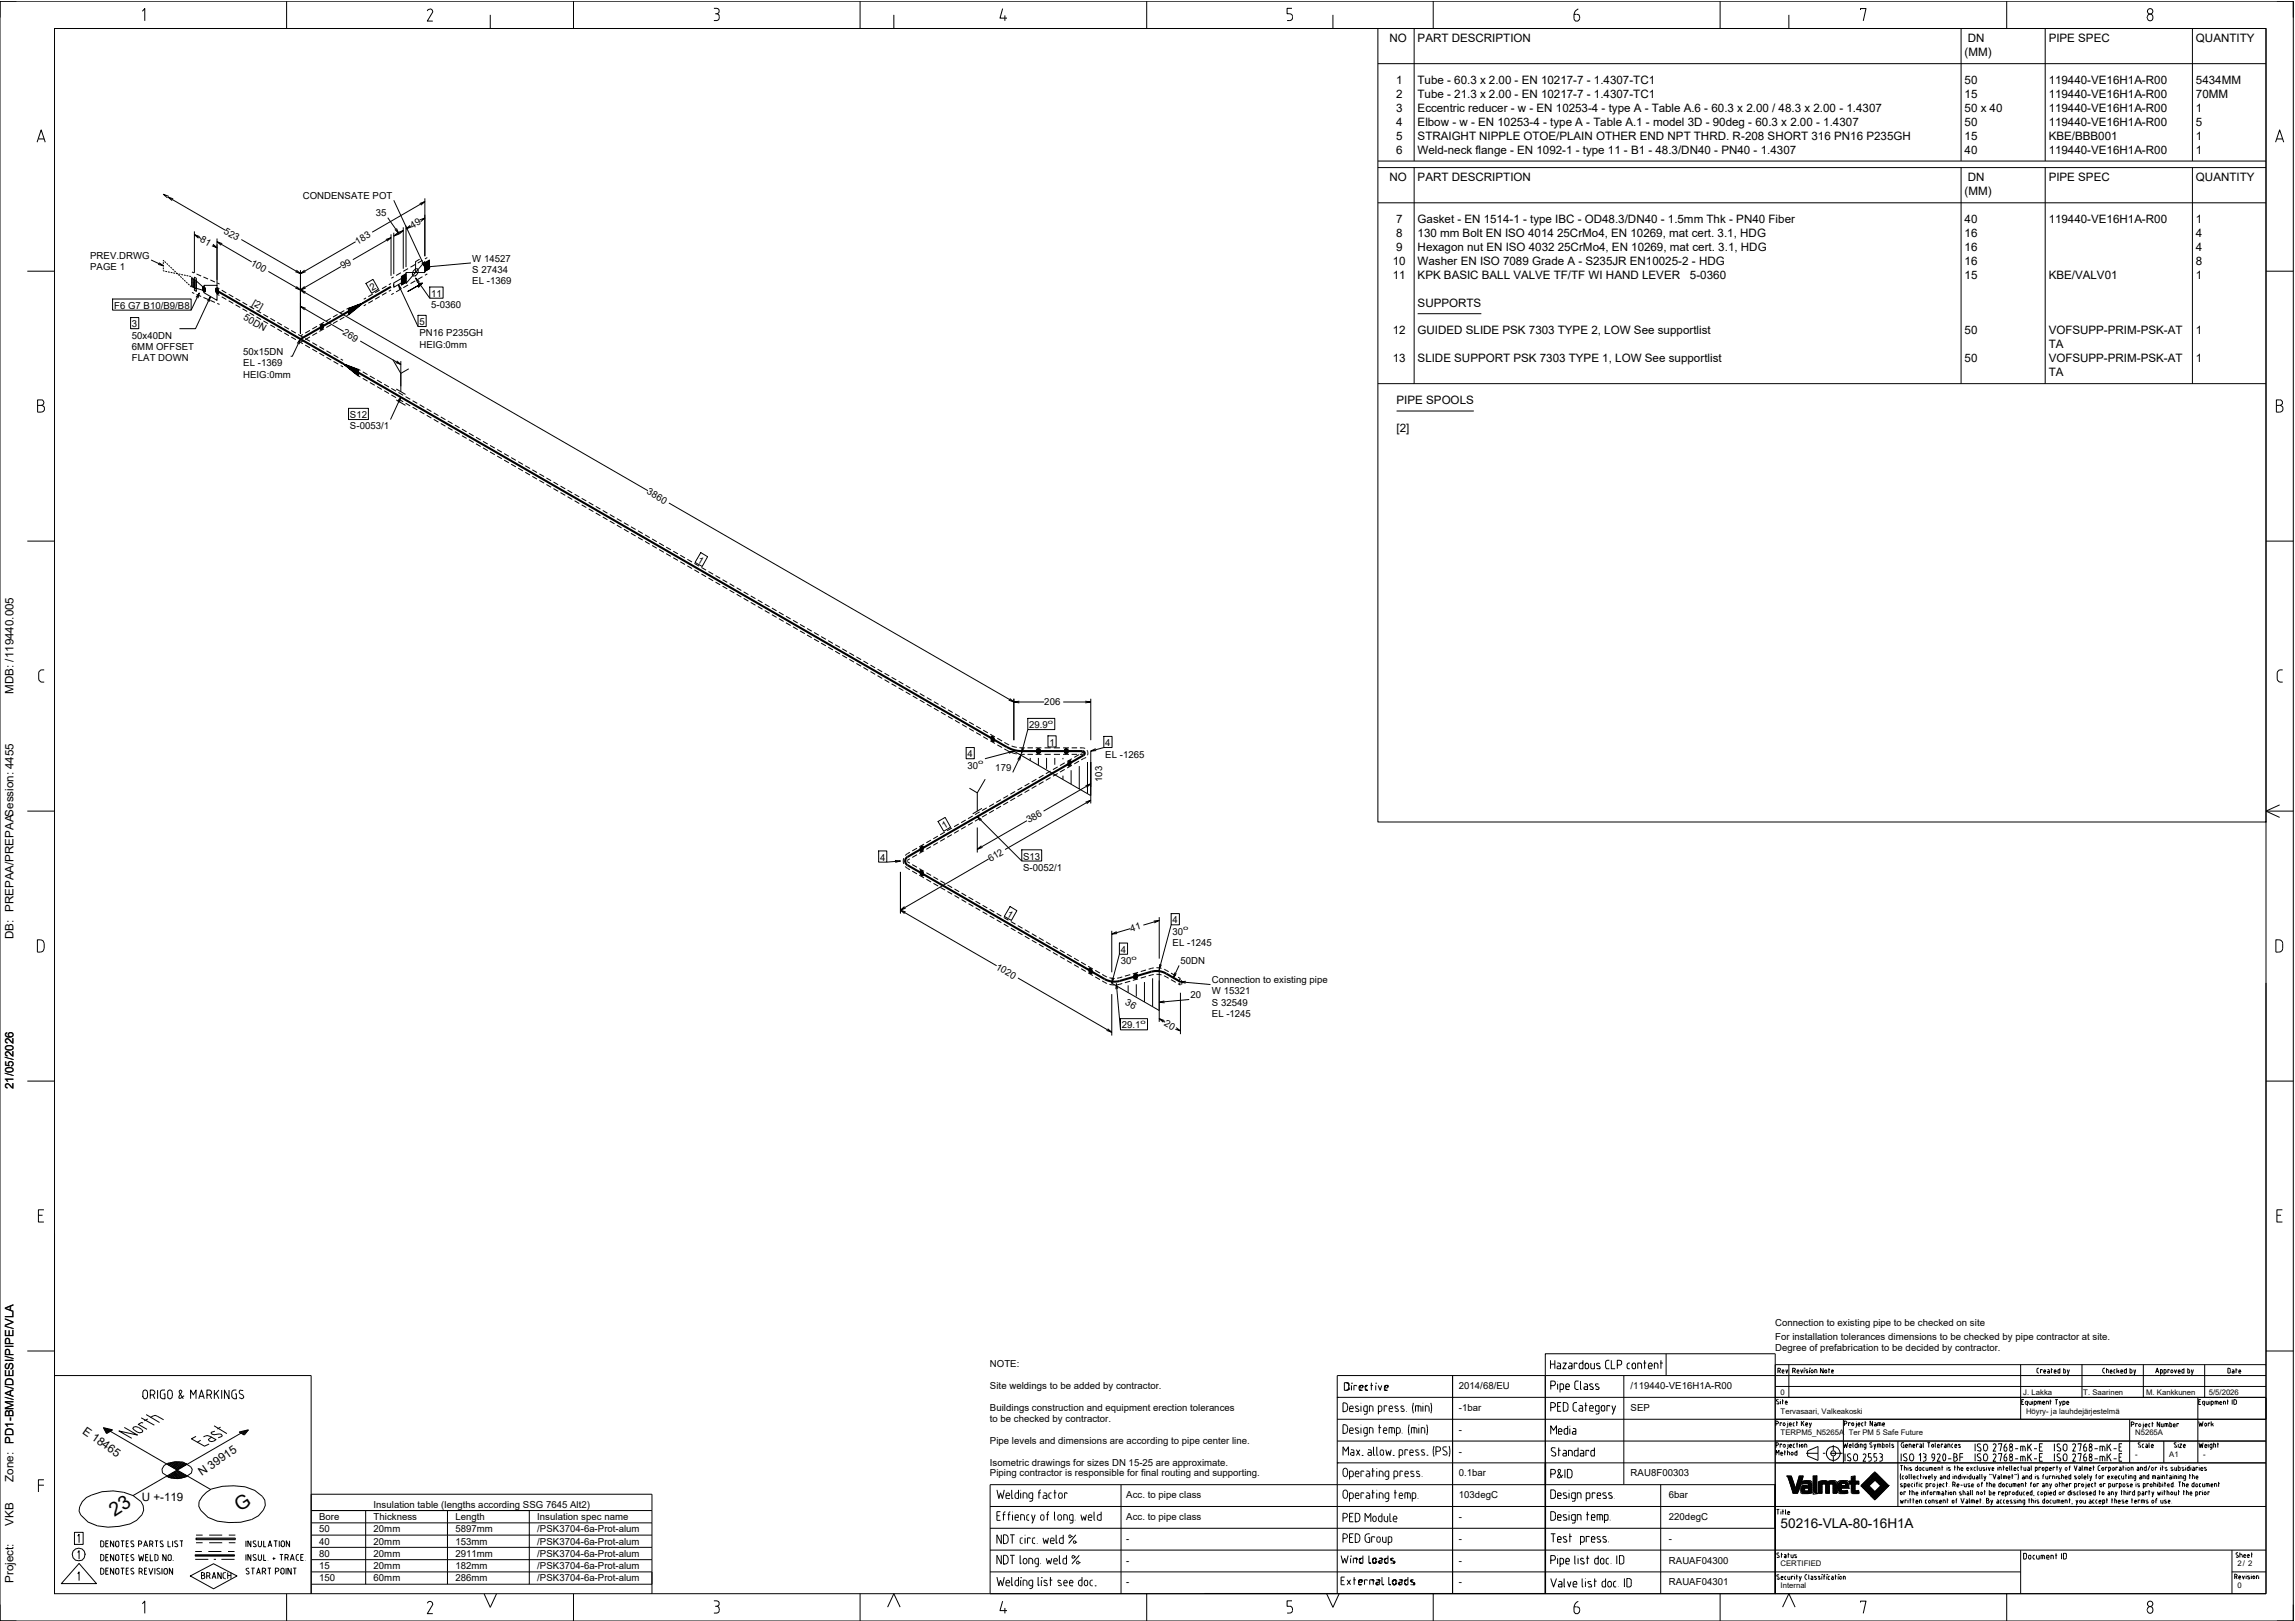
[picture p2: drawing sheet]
<svg xmlns="http://www.w3.org/2000/svg" width="841mm" height="594mm" viewBox="0 0 841 594" stroke-linecap="round" stroke-linejoin="round" font-family="sans-serif">
<defs><g id="words">
<g font-size="7.1">
<text x="42" y="556" transform="rotate(-33 42 556)">23</text>
<text x="87.9" y="554" transform="rotate(-33 87.9 554)">G</text>
</g>
<text font-size="4.9" x="652.5" y="560">50216-VLA-80-16H1A</text>
<g font-size="4.2">
<text x="509.2" y="15.5">NO</text>
<text x="519.5" y="15.5">PART DESCRIPTION</text>
<text x="721.1" y="15.5">DN</text>
<text x="750.7" y="15.5">PIPE SPEC</text>
<text x="804.7" y="15.5">QUANTITY</text>
<text x="719.9" y="20.5">(MM)</text>
<text x="511.6" y="30.8">1</text>
<text x="511.6" y="35.9">2</text>
<text x="519.5" y="30.8">Tube - 60.3 x 2.00 - EN 10217-7 - 1.4307-TC1</text>
<text x="519.5" y="35.9">Tube - 21.3 x 2.00 - EN 10217-7 - 1.4307-TC1</text>
<text x="719.9" y="30.8">50</text>
<text x="719.9" y="35.9">15</text>
<text x="750.7" y="30.8">119440-VE16H1A-R00</text>
<text x="750.7" y="35.9">119440-VE16H1A-R00</text>
<text x="804.7" y="30.8">5434MM</text>
<text x="804.7" y="35.9">70MM</text>
<text x="511.6" y="41">3</text>
<text x="519.5" y="41">Eccentric reducer - w - EN 10253-4 - type A - Table A.6 - 60.3 x 2.00 / 48.3 x 2.00 - 1.4307</text>
<text x="719.9" y="41">50 x 40</text>
<text x="750.7" y="41">119440-VE16H1A-R00</text>
<text x="804.7" y="41">1</text>
<text x="511.6" y="46.1">4</text>
<text x="519.5" y="46.1">Elbow - w - EN 10253-4 - type A - Table A.1 - model 3D - 90deg - 60.3 x 2.00 - 1.4307</text>
<text x="719.9" y="46.1">50</text>
<text x="750.7" y="46.1">119440-VE16H1A-R00</text>
<text x="804.7" y="46.1">5</text>
<text x="511.6" y="51.2">5</text>
<text x="519.5" y="51.2">STRAIGHT NIPPLE OTOE/PLAIN OTHER END NPT THRD. R-208 SHORT 316 PN16 P235GH</text>
<text x="719.9" y="51.2">15</text>
<text x="750.7" y="51.2">KBE/BBB001</text>
<text x="804.7" y="51.2">1</text>
<text x="511.6" y="56.3">6</text>
<text x="519.5" y="56.3">Weld-neck flange - EN 1092-1 - type 11 - B1 - 48.3/DN40 - PN40 - 1.4307</text>
<text x="719.9" y="56.3">40</text>
<text x="750.7" y="56.3">119440-VE16H1A-R00</text>
<text x="804.7" y="56.3">1</text>
<text x="509.2" y="66.5">NO</text>
<text x="519.5" y="66.5">PART DESCRIPTION</text>
<text x="719.9" y="71.5">(MM)</text>
<text x="721.1" y="66.5">DN</text>
<text x="750.7" y="66.5">PIPE SPEC</text>
<text x="804.7" y="66.5">QUANTITY</text>
<text x="511.6" y="81.8">7</text>
<text x="519.5" y="81.8">Gasket - EN 1514-1 - type IBC - OD48.3/DN40 - 1.5mm Thk - PN40 Fiber</text>
<text x="719.9" y="81.8">40</text>
<text x="750.7" y="81.8">119440-VE16H1A-R00</text>
<text x="804.7" y="81.8">1</text>
<text x="511.6" y="86.9">8</text>
<text x="519.5" y="86.9">130 mm Bolt EN ISO 4014</text>
<text x="570.6" y="86.9">25CrMo4, EN 10269, mat cert. 3.1, HDG</text>
<text x="719.9" y="86.9">16</text>
<text x="804.7" y="86.9">4</text>
<text x="511.6" y="92">9</text>
<text x="519.5" y="92">Hexagon nut EN ISO 4032</text>
<text x="570.9" y="92">25CrMo4, EN 10269, mat cert. 3.1, HDG</text>
<text x="719.9" y="92">16</text>
<text x="804.7" y="92">4</text>
<text x="510.4" y="97.1">10</text>
<text x="519.5" y="97.1">Washer EN ISO 7089 Grade A - S235JR EN10025-2 - HDG</text>
<text x="719.9" y="97.1">16</text>
<text x="804.7" y="97.1">8</text>
<text x="510.4" y="102.2">11</text>
<text x="519.5" y="102.2">KPK BASIC BALL VALVE TF/TF WI HAND LEVER</text>
<text x="619.3" y="102.2">5-0360</text>
<text x="719.9" y="102.2">15</text>
<text x="750.7" y="102.2">KBE/VALV01</text>
<text x="804.7" y="102.2">1</text>
<text x="519.5" y="112.4">SUPPORTS</text>
<text x="510.4" y="122.6">12</text>
<text x="519.5" y="122.6">GUIDED SLIDE PSK 7303 TYPE 2, LOW See supportlist</text>
<text x="719.9" y="122.6">50</text>
<text x="750.7" y="122.6">VOFSUPP-PRIM-PSK-AT</text>
<text x="804.7" y="122.6">1</text>
<text x="750.7" y="127.6">TA</text>
<text x="510.4" y="132.8">13</text>
<text x="519.5" y="132.8">SLIDE SUPPORT PSK 7303 TYPE 1, LOW See supportlist</text>
<text x="719.9" y="132.8">50</text>
<text x="750.7" y="132.8">VOFSUPP-PRIM-PSK-AT</text>
<text x="750.7" y="137.8">TA</text>
<text x="804.7" y="132.8">1</text>
<text x="511.8" y="148.1">PIPE SPOOLS</text>
<text x="511.8" y="158.3">[2]</text>
<text x="5" y="254.2" transform="rotate(-90 5 254.2)">MDB: /119440.005</text>
<text x="5" y="344.2" transform="rotate(-90 5 344.2)">DB: PREPAA/PREPAASession: 4455</text>
<text x="5" y="399.1" transform="rotate(-90 5 399.1)">21/05/2026</text>
<text x="30" y="525" transform="rotate(35 30 525)">E 18465</text>
<text x="5" y="529" transform="rotate(-90 5 529)">PD1-BM/A/DESI/PIPE/VLA</text>
<text x="5" y="543" transform="rotate(-90 5 543)">Zone:</text>
<text x="74" y="541" transform="rotate(-35 74 541)">N 39915</text>
<text x="52" y="550">U +-119</text>
<text x="5" y="559" transform="rotate(-90 5 559)">VKB</text>
<text x="5" y="580" transform="rotate(-90 5 580)">Project:</text>
</g>
<g font-size="3.5">
<text x="110.9" y="72.9">CONDENSATE POT</text>
<text x="137.7" y="79.3">35</text>
<text x="151.1" y="83.9" transform="rotate(-30 151.1 83.9)">49</text>
<text x="73.1" y="88.5" transform="rotate(30 73.1 88.5)">81</text>
<text x="81.8" y="85.3" transform="rotate(30 81.8 85.3)">523</text>
<text x="131" y="89.6" transform="rotate(-30 131 89.6)">183</text>
<text x="33" y="94.8">PREV.DRWG</text>
<text x="173.1" y="95.8">W 14527</text>
<text x="33" y="98.9">PAGE 1</text>
<text x="91.7" y="97" transform="rotate(30 91.7 97)">100</text>
<text x="125.6" y="98.7" transform="rotate(-30 125.6 98.7)">99</text>
<text x="173.1" y="100">S 27434</text>
<text x="136.4" y="106.7" transform="rotate(-30 136.4 106.7)">2</text>
<text x="173.1" y="104.2">EL -1369</text>
<text x="41.8" y="113.1">F6 G7 B10/B9/B8</text>
<text x="92.1" y="111.6" transform="rotate(30 92.1 111.6)">[2]</text>
<text x="158" y="108.8">11</text>
<text x="158" y="112.9">5-0360</text>
<text x="48.4" y="119.9">3</text>
<text x="89" y="117" transform="rotate(30 89 117)">50DN</text>
<text x="153.7" y="119.1">5</text>
<text x="48.4" y="124.1">50x40DN</text>
<text x="125.3" y="122.5" transform="rotate(30 125.3 122.5)">269</text>
<text x="153.7" y="123.3">PN16 P235GH</text>
<text x="48.4" y="128.3">6MM OFFSET</text>
<text x="89.1" y="130">50x15DN</text>
<text x="153.7" y="127.5">HEIG:0mm</text>
<text x="48.4" y="132.4">FLAT DOWN</text>
<text x="89.1" y="134.2">EL -1369</text>
<text x="89.1" y="138.4">HEIG:0mm</text>
<text x="128.2" y="153.2">S12</text>
<text x="128.2" y="157.4">S-0053/1</text>
<text x="236.8" y="180.8" transform="rotate(30 236.8 180.8)">3860</text>
<text x="255.4" y="205.9" transform="rotate(30 255.4 205.9)">1</text>
<text x="382.7" y="258.5">206</text>
<text x="377.1" y="266.8">29.9</text>
<text x="384.5" y="273.2">1</text>
<text x="405" y="273.4">4</text>
<text x="354.5" y="277.5">4</text>
<text x="354.5" y="281.7">30</text>
<text x="405" y="277.6">EL -1265</text>
<text x="364.7" y="282.5">179</text>
<text x="403.9" y="286.6" transform="rotate(-90 403.9 286.6)">103</text>
<text x="346" y="303.9" transform="rotate(-30 346 303.9)">1</text>
<text x="377" y="301.8" transform="rotate(-30 377 301.8)">386</text>
<text x="322.5" y="315.4">4</text>
<text x="362.9" y="315.9" transform="rotate(-30 362.9 315.9)">612</text>
<text x="374.9" y="315">S13</text>
<text x="374.9" y="319.2">S-0052/1</text>
<text x="368.7" y="335.6" transform="rotate(30 368.7 335.6)">1</text>
<text x="414.5" y="341.5" transform="rotate(-16 414.5 341.5)">41</text>
<text x="429.7" y="338.4">4</text>
<text x="429.7" y="342.5">30</text>
<text x="429.7" y="346.7">EL -1245</text>
<text x="410.7" y="349.2">4</text>
<text x="410.7" y="353.3">30</text>
<text x="432.6" y="353.3">50DN</text>
<text x="364.6" y="355" transform="rotate(30 364.6 355)">1020</text>
<text x="436.3" y="365.7">20</text>
<text x="444.1" y="360.3">Connection to existing pipe</text>
<text x="444.1" y="364.4">W 15321</text>
<text x="412.1" y="367.8" transform="rotate(30 412.1 367.8)">36</text>
<text x="444.1" y="368.6">S 32549</text>
<text x="411.1" y="376.8">29.1</text>
<text x="426.3" y="375.6" transform="rotate(30 426.3 375.6)">20</text>
<text x="444.1" y="372.8">EL -1245</text>
<text x="650.5" y="486.1">Connection to existing pipe to be checked on site</text>
<text x="650.5" y="491.1">For installation tolerances dimensions to be checked by pipe contractor at site.</text>
<text x="650.5" y="495.1">Degree of prefabrication to be decided by contractor.</text>
<text x="362.7" y="501">NOTE:</text>
<text x="362.7" y="509">Site weldings to be added by contractor.</text>
<text x="534.6" y="509">2014/68/EU</text>
<text x="597.6" y="509">/119440-VE16H1A-R00</text>
<text x="362.7" y="517">Buildings construction and equipment erection tolerances</text>
<text x="362.7" y="521">to be checked by contractor.</text>
<text x="534.6" y="517">-1bar</text>
<text x="597.6" y="517">SEP</text>
<text x="534.6" y="525">-</text>
<text x="362.7" y="529">Pipe levels and dimensions are according to pipe center line.</text>
<text x="534.6" y="533">-</text>
<text x="362.7" y="537">Isometric drawings for sizes DN 15-25 are approximate.</text>
<text x="362.7" y="541">Piping contractor is responsible for final routing and supporting.</text>
<text x="534.6" y="541">0.1bar</text>
<text x="597.6" y="541">RAU8F00303</text>
<text x="412.7" y="549">Acc. to pipe class</text>
<text x="534.6" y="549">103degC</text>
<text x="611.5" y="549">6bar</text>
<text x="116.9" y="557">Bore</text>
<text x="136.9" y="552.5">Insulation table (lengths according SSG 7645 Alt2)</text>
<text x="136.9" y="557">Thickness</text>
<text x="166.9" y="557">Length</text>
<text x="196.9" y="557">Insulation spec name</text>
<text x="412.7" y="557">Acc. to pipe class</text>
<text x="534.6" y="557">-</text>
<text x="611.5" y="557">220degC</text>
<text x="116.9" y="561.5">50</text>
<text x="136.9" y="561.5">20mm</text>
<text x="166.9" y="561.5">5897mm</text>
<text x="196.9" y="561.5">/PSK3704-6a-Prot-alum</text>
<text x="116.9" y="566">40</text>
<text x="136.9" y="566">20mm</text>
<text x="166.9" y="566">153mm</text>
<text x="196.9" y="566">/PSK3704-6a-Prot-alum</text>
<text x="412.7" y="565">-</text>
<text x="534.6" y="565">-</text>
<text x="611.5" y="565">-</text>
<text x="116.9" y="570.5">80</text>
<text x="116.9" y="575">15</text>
<text x="136.9" y="570.5">20mm</text>
<text x="136.9" y="575">20mm</text>
<text x="166.9" y="570.5">2911mm</text>
<text x="166.9" y="575">182mm</text>
<text x="196.9" y="570.5">/PSK3704-6a-Prot-alum</text>
<text x="196.9" y="575">/PSK3704-6a-Prot-alum</text>
<text x="412.7" y="573">-</text>
<text x="534.6" y="573">-</text>
<text x="611.5" y="573">RAUAF04300</text>
<text x="116.9" y="579.5">150</text>
<text x="136.9" y="579.5">60mm</text>
<text x="166.9" y="579.5">286mm</text>
<text x="196.9" y="579.5">/PSK3704-6a-Prot-alum</text>
<text x="412.7" y="581">-</text>
<text x="534.6" y="581">-</text>
<text x="611.5" y="581">RAUAF04301</text>
</g>
<g font-size="2.8">
<text x="652.5" y="511">0</text>
<text x="741.4" y="511">J. Lakka</text>
<text x="763.4" y="511">T. Saarinen</text>
<text x="786.4" y="511">M. Kankkunen</text>
<text x="809.4" y="511">5/5/2026</text>
<text x="652.5" y="518">Tervasaari, Valkeakoski</text>
<text x="742.4" y="518">Höyry- ja lauhdejärjestelmä</text>
<text x="652.5" y="526">TERPM5_N5265A</text>
<text x="677.5" y="526">Ter PM 5 Safe Future</text>
<text x="782.4" y="526">N5265A</text>
<text x="782.4" y="534">-</text>
<text x="794.9" y="534">A1</text>
<text x="807.4" y="534">-</text>
<text x="652.5" y="574">CERTIFIED</text>
<text x="819.9" y="574">2/ 2</text>
<text x="652.5" y="582">Internal</text>
<text x="819.9" y="582">0</text>
</g>
<g font-size="2.3">
<text x="384" y="265.1">o</text>
<text x="358.4" y="280">o</text>
<text x="433.6" y="340.8">o</text>
<text x="414.6" y="351.7">o</text>
<text x="417.9" y="375.2">o</text>
</g>
</g></defs>
<g fill="none" stroke="#000" stroke-width=".37">
<path d="M0 .4h840.4v593.6h-840.4zM6 .4h-6v6.1M20 10.4h810.4v573.6h-810.4zM52.2 4.1l.9-1v4.5M105 .4v10M157.6 3.4h-.5l-.5 .6M157.6 3.2a.95 .95 0 0 1 .8 1.5l-1.8 3h2M179.7 5.4v5M210.2 .4v10M261.6 3.1h1a1.03 1.03 0 0 1 .9 1.2 1.03 1.03 0 0 1-1.4 .7M262.6 5a.89 .89 0 0 1 .9 1M263.5 6.5a.89 .89 0 0 1-.9 1h-1"/>
<path d="M263.6 6v.5M315.2 .4v10M327.5 5.4v5M367.4 3.1l-1 3.5h2.6M368.2 5.6v2M420.2 .4v10M473.4 3.1h-1.7v1.9h1a1.28 1.28 0 0 1 1 1.3 1.28 1.28 0 0 1-1 1.2h-1M488.5 5.4v5M504.9 10.4h325.5v290.8h-325.5zM504.9 10.4h325.5M518.2 10.4v48.6M525.2 .4v10"/>
<path d="M577.8 5.3h-1v1.4a.99 .99 0 0 0 1 1 .99 .99 0 0 0 1-1M577.9 5.3a1.02 1.02 0 0 1 1 1.4M578.4 3.2a2.37 2.37 0 0 0-1.6 2.1M630.3 .4v10M655.5 5.4v5M681.8 3.7v-.6h2l-1 4.5M718.6 10.4v48.6M735.4 .4v10M749.5 10.4v48.6M786.8 6.2v.4M786.9 6.2a1.1 1.1 0 0 1 1.6-.9 1.1 1.1 0 0 1 .3 1.7 .99 .99 0 0 1-1.1 .6 .99 .99 0 0 1-.8-1M803.4 10.4v48.6"/>
<path d="M834.4 .4h6v6.1M504.9 23.3h325.5M13.6 52.1l1.5-4.5 1.5 4.5M14.1 50.9h2.1M504.9 59h325.5M833.9 52.1l1.5-4.5 1.5 4.5M834.4 50.9h2.1M61.6 72.2l20.8 12.1M61.8 71.9l-2-.7 1.5 1.3M63.5 72.9l-1.9-.7 1.5 1.3M142.1 79.8l4 5.7M144.3 73.4l11.4 24.5"/>
<path d="M153.8 74.6l1.9-.7-1.5 1.3M155.7 72.7v21.2M155.7 79.9l-.8 .5M155.7 73.9l-19.3 11.2M504.9 61.4h325.5M504.9 74.3h325.5M518.2 61.4v79.2M718.6 61.4v79.2M749.5 61.4v79.2M803.4 61.4v79.2M10 99.4h10M55.4 95.3l4.4 2.1"/>
<path d="M58.2 96.3l1.6 1.1-1.9-.5M59.8 96.1v.6M59.8 97v.7M59.8 98v.7M59.8 99v.3l.5 .1M60.1 95.6l-.3-.2v.3M60.3 95.8l.5 .5M60.6 99.4l.6 .1M61 96.5l.5 .5M61.6 99.6l.6 .2M61.8 97.2l.4 .4M62.5 97.9l.5 .4"/>
<path d="M62.5 99.8l.7 .1M63.2 98.6l.5 .4M63.9 99.2l.5 .5M64.6 99.9l.5 .5M70.3 99.7l.9 .3M71.2 84.8v15.2M71.2 86l2.5 1.4M73.1 86.7l-1.9-.7 1.5 1.3M78 89.5l1.5 1.3-1.8-.7M78 89.9l1.5 .9M79.5 87.4v17.4M79.5 88.6l12.7 7.4"/>
<path d="M81.4 89.3l-1.9-.7 1.6 1.3M88.4 87.8l21.7 12.5 20.2-11.7M98.3 99.5l139.1 80.3M108.6 99l1.5 1.3-1.9-.7M110.1 99.1v23.2M111.6 99l-1.5 1.3 1.9-.7M125 97.7l-14.9 8.6M141.4 87.8l1.9-.7-1.5 1.3M143.3 87.1l-14 8.1M143.3 85.9v15.2M144.3 85.3v15.2M145.3 83.7l.8 1.8-1.4-1.4"/>
<path d="M146.1 85.5l-1.8 1M146.2 85.8l-1.9 .7 1.6-1.3 1.9-.7-1.5 1.3M146.9 99.9l-1.8 1.1M147.8 83.3v15.2M147.8 84.5l-1.7 1M148.8 99.9h6.9v-4l-6.9 8zM148.8 82.7v15.2M149.5 98.4l-1.7 1M150.3 82.6l-1.5 1.3 1.9-.7M150.5 82.9l-1.7 1M151.4 99.4l.9-.9h.7a1.8 1.8 0 0 1-1.6 2.7l-.3-.6zM152.2 96.9l-1.8 1"/>
<path d="M153.8 95l-1.5 .9v4M153.8 80.6l1.9-.7-1.5 1.3M154.8 95.4l-1.7 1M155.2 96l.5 1.9-1.1-1.6M155.7 96.3l1.7-1v3.2l-1.7 1zM156.6 94.4l-.9 .5M157.4 98.5l-1.7 .8 1.7-1.4-1.7 .6 1.7-1.4-1.7 .6 1.7-1.4-1.7 .6 1.7-1.4-1.7 1 1.7-.6-1.7 1.4 1.7-.6-1.7 1.4 1.7-.6-1.7 1.4 1.7-.6-1.7 1.2M157.6 97.4l-1.9 .5 2 .2M172.6 96.4l-16.9 1.5M830.4 99.4h10M41.3 109.6h28.7v4h-28.7zM47.9 116.4h3v4h-3z"/>
<path d="M63.5 100l.6 .1M64.5 100.2l.6 .1M65.3 100.6l.5 .5M65.4 100.4l.7 .1M66.1 101.3l.5 .4M66.4 100.6l.7 .1M66.8 102l.5 .4M67.4 100.8l.7 .1M67.5 102.7l.5 .4M68.2 103.3l.5 .5M68.4 101l.6 .1M69 104l.4 .5"/>
<path d="M69.3 101.2l.7 .1M69.7 104.7l.5 .5M70.3 101.4v3.7M70.3 105l.3 .1M70.3 107.2l.9 .3M70.4 105l.5 .4M70.4 101.8l.5 .4M70.5 102.1l-.2-.1 .3 .3M70.5 102.5l-.2-.1 .3 .2M70.5 104.4h-.2l.3 .2M70.5 103.6h-.2l.3 .2M70.5 102.9l-.2-.1 .3 .2"/>
<path d="M70.5 103.2h-.2l.3 .3M70.5 104.1l-.2-.1 .3 .2M70.5 104.8h-.2l.3 .2M70.7 102.3l.6 .3M70.8 103.8l.6 .2M70.8 103l.6 .2M70.8 102.6l.6 .2M70.8 103.3l.6 .3M70.8 104.2l.6 .2M70.8 104.6l.6 .2M70.8 105l.6 .2M70.8 104.8l.5 .5"/>
<path d="M70.8 104.1l.5 .4M70.8 103.3l.5 .4M70.8 103.6l.5 .5M70.8 104.4l.5 .5M70.9 105.3l.6 .2M70.9 102.5l.4 .4M70.9 102.9l.4 .4M70.9 105.2l.5 .4M71.2 101.6l.7 .4v4.8l-.7-.4zM71.2 105.5l.6 .4M71.2 102.4l.6 .3M71.6 105.5l.3 .3"/>
<path d="M71.6 102.7l.3 .3M71.6 104.7l.3 .3-.2-.1M71.6 103.9l.3 .3-.2-.1M71.6 103.1l.3 .3-.2-.1M71.6 103.5l.3 .3-.2-.1M71.6 104.3l.3 .3-.2-.1M71.6 105.1l.3 .3-.2-.1M71.7 105.8l.2 .2M71.7 102.9l.2 .1M71.8 105.7l.1 .1M71.8 109l1.2-1.6-.5 1.9M71.9 103l2.8 2.5v1l-2.8-.8"/>
<path d="M71.9 103v.7M71.9 104v.7M71.9 105.1v.6M72 100.4l1.7 .7M72 107.9l1.7 .7M73 107.4l-3 6.2M74.3 105.1l.4-.1 .5 .7v1.2l-.5 .1-.4-.7zM74.6 101.5l1.6 .7M74.6 109l1.6 .7M74.7 104.6h4.8v5.5l-4.8-2.8zM76 110.3l1.1-1.6-.5 1.8M77.1 102.6l1.7 .7"/>
<path d="M77.1 110.1l1.7 .7M77.1 108.7l-5.5 11.7h-5.9M79 105.7l.5-.1 .5 .7v1.2l-.5 .1-.5-.7zM79.5 105.4l.9 .4M79.5 107.8l.9 .5M79.6 103.7l.9 .4M79.6 111.2l.9 .4M81.2 106.3l1.7 1M81.2 108.8l1.7 .9M83.8 107.8l1.7 1M83.8 110.2l1.7 1M86.3 109.3l1.7 1"/>
<path d="M86.3 111.7l1.7 1M88.9 110.8l1.7 .9M88.9 113.2l1.7 .9M91.4 112.2l1.7 1M91.4 114.6l1.7 1M94 113.7l1.7 1M94 116.1l1.7 1M96.5 115.2l1.7 1M96.5 117.6l1.7 1M99.1 116.7l1.7 .9M99.1 119.1l1.7 .9M101.6 118.1l1.7 1"/>
<path d="M104.2 119.6l1.7 1M108.6 105l1.5 1.3-1.9-.7M110.1 112.3l15.8 9.1M111.6 105l-1.5 1.3 1.9-.7M112 113l-1.9-.7 1.5 1.3M112 107l-1.9-.7 1.5 1.3M116.2 119.5l-1.7 1.1M117.9 118.8l.5 .1v1.2l-.5 .6h-.5v-1.2zM118.7 118.1l-1.7 1M121.2 116.7l-1.6 .9M121.2 119.1l-1.6 .9M123.7 115.2l-1.7 1"/>
<path d="M123.7 117.6l-1.7 1M126.2 113.8l-1.7 1M126.2 116.2l-1.7 1M127.8 112.9l-.8 .4M127.8 115.3l-.8 .4M133.3 110.9l-5.5 3 1.8-.8-1.8 1.2v-.4l2.4-1.2-2.4 1.7v-.8l2.8-1.1-2.8 2.1v-1.1l3.4-1.4-3.4 2.6v-1.4l3.9-1.4-3.9 3v-1.7l4.4-1.7-4.4 3.6v-2l5-1.9-5 4v-2.2l5.5-2.1-5.5 4.5v-1.3M134.1 103.9l2.6-1.5 2 3.6-2.5 1.5zM134.1 111.6l-.8 .5M134.1 109.2l-.8 .5M136.6 110.1l-1.6 1M136.6 107.7l-1.6 1M139.1 106.3l-1.6 .9"/>
<path d="M139.1 108.7l-1.6 1M141.6 104.8l-1.6 1M141.6 107.2l-1.6 1M143.3 103.9l-.8 .5M143.3 106.3l-.8 .4M144.3 101.5l-.9 .5M144.3 107.5l-.9 .5M144.3 103.7l3.5-2v1.6l-3.5 2zM146 104.3l7.2 15.4M146.9 105.9l-1.8 1.1M147.1 105.9l-1.1-1.6 .5 1.9M147.1 101.3l1.7-1v3.2l-1.7 1z"/>
<path d="M148.8 103.5l-1.7 .8 1.7-1.4-1.7 .6 1.7-1.4-1.7 .6 1.7-1.4-1.7 .6 1.7-1.4-1.7 1 1.7-.6-1.7 1.4 1.7-.6-1.7 1.4 1.7-.6-1.7 1.4 1.7-.6-1.7 1.2M149.5 106.8l5.3-3-1.4 1.5v-1.4l1.4-.1zM149.5 104.4l-1.7 1M152.2 102.9l-1.8 1M152.3 101.9l5.2 7.4M153.2 115.6h3v4.1h-3zM153.7 103.3l-1.4-1.4 .8 1.8M154.8 101.4l-1.7 1M156.6 100.4l-.9 .5M157.5 105.2h4.9v4.1h-4.9zM519.5 115h23.3M101.6 120.5l1.7 1"/>
<path d="M104.2 122l1.7 1M106.7 121.1l1.7 1M106.7 123.5l1.7 1M108.9 125.9l1.2-1.7-.5 2M109.3 122.6l.8 .5M109.3 125l.8 .4M110.1 124.2l-3 6.4h-.6M110.1 123.1l.9 .4M110.1 125.4l.9 .6M111 122.6l-.9 .5M111 125l-.9 .4M111.8 124.1l1.8 1"/>
<path d="M111.8 126.5l1.8 1M113.6 121.1l-1.8 .9M113.6 123.5l-1.8 1M114.5 127.9l1.7 1.1M114.5 125.6l1.7 1M116.2 122l-1.7 .9M117 127l1.8 1.1M117 129.4l1.8 1M118.7 120.5l-1.7 .9M119.6 130.9l1.8 1M119.6 128.5l1.8 1M122.2 130l1.8 1"/>
<path d="M122.2 132.5l1.8 .9M124.8 131.6l.9 .4M124.8 134l.9 .4M125.7 133.2l5.5 4.5v-2.4l-5.5-2.1 5.5 4.3v-2.1l-5-1.9 5 3.9v-1.8l-4.5-1.8 4.5 3.4v-1.5l-4-1.6 4 3v-1.2l-3.4-1.5 3.4 2.5v-.9l-2.9-1.3 2.9 2.1v-.6l-2.4-1.2 2.4 1.6v-.3l-1.8-1 1.8 1.2M131.2 135.3l.9 .4M131.2 137.6l.9 .6M132 125l14.9 8.5M132.9 136.3l1.8 1M132.9 138.7l1.8 1M135.5 137.8l1.8 1M138.2 139.3l1.7 1M144 131.9l2.9 4.9 2.9-1.7"/>
<path d="M145.4 132.2l1.5 1.3-1.9-.7M146.9 132.3v11.2M13.8 146.5h1.3a1.01 1.01 0 0 1 1 1 1.01 1.01 0 0 1-1 1 1.24 1.24 0 0 1 1.2 1.3 1.24 1.24 0 0 1-1.2 1.2h-1.3zM13.8 148.5h1.3M127.7 149.6h7.3v4.1h-7.3zM135.5 140.2l1.8 1M138.2 141.7l1.7 1M140.8 140.8l1.7 1M140.8 143.2l1.7 1M143.4 142.3l1.7 1M143.4 144.7l1.7 1M145.2 142.5l3.4 2"/>
<path d="M145.2 146.5l3.4 2M145.8 147.1l1.1-1.6-.5 1.9M146 143.8l1.8 1.1M146 146.2l1.8 1M146.9 145.5l-3.8 8.2M148.6 145.3l1.7 1M148.6 147.7l1.7 1M151.2 146.8l1.7 1M151.2 149.2l1.7 1M153.8 148.3l1.7 1M153.8 150.7l1.7 1M156.4 149.8l1.7 1"/>
<path d="M156.4 152.2l1.7 1M158.9 151.3l1.8 1M158.9 153.7l1.8 1M161.5 152.8l1.7 1M161.5 155.2l1.7 1M164.1 156.7l1.7 1M164.1 154.3l1.7 1M166.7 155.8l1.7 1M166.7 158.2l1.7 .9M169.3 157.2l1.7 1.1M169.3 159.7l1.7 .9M171.8 158.7l1.8 1"/>
<path d="M504.9 140.6h325.5M511.8 150.6h28.3M834.2 146.5h1.2a1.01 1.01 0 0 1 1 1 1.01 1.01 0 0 1-1 1 1.24 1.24 0 0 1 1.2 1.3 1.24 1.24 0 0 1-1.2 1.2h-1.2zM834.2 148.5h1.2M171.8 161.1l1.8 1M174.4 160.2l1.8 1M174.4 162.6l1.8 1M177 161.7l1.7 1M177 164.1l1.7 1M179.6 165.6l1.7 1M179.6 163.2l1.7 1M182.2 164.7l1.7 1"/>
<path d="M182.2 167.1l1.7 1M184.7 166.2l1.8 1M184.7 168.6l1.8 1M187.3 167.7l1.7 1M187.3 170.1l1.7 1M189.9 169.2l1.7 1M189.9 171.6l1.7 1M192.5 170.7l1.7 1M192.5 173.1l1.7 1M195.1 172.2l1.7 .9M195.1 174.6l1.7 1M197.7 173.7l1.7 .9"/>
<path d="M197.7 176.1l1.7 .9M200.2 175.2l1.7 .9M200.2 177.5l1.7 1M202.8 176.6l1.7 1M202.8 179l1.7 1M205.4 178.1l1.7 1M208 179.6l1.7 1M10 198.3h10M205.4 180.5l1.7 1M208 182l1.7 1M210.6 181.1l1.7 1M210.6 183.5l1.7 1"/>
<path d="M213.1 182.6l1.8 1M213.1 185l1.8 1M215.7 184.1l1.7 1M215.7 186.5l1.7 1M218.3 185.6l1.7 1M218.3 188l1.7 1M220.9 187.1l1.7 1M220.9 189.5l1.7 1M223.5 188.6l1.7 1M223.5 190.9l1.7 1.1M226.1 190.1l1.7 .9M226.1 192.4l1.7 1"/>
<path d="M228.6 191.5l1.8 1M228.6 193.9l1.8 1M231.2 193l1.7 1M231.2 195.4l1.7 1M233.8 194.5l1.7 1M233.8 196.9l1.7 1M236.4 196l1.7 1M236.4 198.4l1.7 1M239 197.5l1.7 1M239 199.9l1.7 1M241.5 199l1.8 1M245.1 184.3l126.4 72.9h11.1"/>
<path d="M830.4 198.3h10M241.5 201.4l1.8 1M244.1 200.5l1.7 1M244.1 202.9l1.7 1M246.7 202l1.7 1M246.7 204.4l1.7 1M249.3 203.5l1.7 1M249.3 205.9l1.7 .9M251.9 204.9l1.7 1.1M251.9 207.3l1.7 1M254.5 206.4l1.7 1M254.5 208.8l1.7 1"/>
<path d="M256.8 202.5l2.5 1.5-2 3.6-2.6-1.5zM257 207.9l1.8 1M257 210.3l1.8 1M259.6 209.4l1.7 1M259.6 211.8l1.7 1M262.2 210.9l1.7 1M262.2 213.3l1.7 1M264.8 212.4l1.7 1M264.8 214.8l1.7 1M267.4 213.9l1.7 1M267.4 216.3l1.7 1M270 215.4l1.7 1"/>
<path d="M270 217.8l1.7 1M272.5 219.3l1.7 1M272.5 216.9l1.7 1M275.1 218.4l1.7 1M277.7 219.9l1.7 .9M275.1 220.8l1.7 1M277.7 222.3l1.7 .9M280.3 221.4l1.7 .9M280.3 223.8l1.7 .9M282.9 222.8l1.7 1M282.9 225.2l1.7 1M285.4 226.7l1.8 1"/>
<path d="M285.4 224.3l1.8 1M288 228.2l1.7 1M288 225.8l1.7 1M290.6 227.3l1.7 1M290.6 229.7l1.7 1M293.2 228.8l1.7 1M293.2 231.2l1.7 1M295.7 230.3l1.8 1M295.7 232.7l1.8 1M298.3 231.8l1.8 1M298.3 234.2l1.8 1M300.9 235.7l1.7 1"/>
<path d="M300.9 233.3l1.7 1M303.5 234.8l1.7 1M303.5 237.2l1.7 1M306.1 238.6l1.7 1.1M306.1 236.3l1.7 .9M308.7 237.8l1.7 .9M311.2 239.2l1.8 1M16.2 245.5l-1.3 .1-.7 1 .1 2.6 .6 .6 1.3 .2M308.7 240.1l1.7 1M311.2 241.6l1.8 1M313.8 240.7l1.8 1M313.8 243.1l1.8 1"/>
<path d="M316.4 242.2l1.7 1M316.4 244.6l1.7 1M319 243.7l1.7 1M319 246.1l1.7 1M321.6 245.2l1.7 1M321.6 247.6l1.7 1M324.1 246.7l1.8 1M324.1 249.1l1.8 1M326.7 248.2l1.7 1M326.7 250.6l1.7 1M329.3 249.7l1.7 1M329.3 252.1l1.7 1"/>
<path d="M331.9 251.2l1.7 1M331.9 253.5l1.7 1M334.5 252.6l1.7 1.1M334.5 255l1.7 1M337.1 254.1l1.7 1M337.1 256.5l1.7 1M339.6 255.6l1.8 1M339.6 258l1.8 1M342.2 257.1l1.7 1M342.2 259.5l1.7 1M344.8 258.6l1.7 1M370 256l1.5 1.2-1.9-.6"/>
<path d="M371.5 256v15.2M373.5 256.9l-2 .3 2 .4M389.6 257.2h10.1M397.7 256.9l2 .3-2 .4M399.7 256v15.2M836.5 245.5a1.46 1.46 0 0 0-2 1.1l.1 2.6a1.57 1.57 0 0 0 1.9 .8M344.8 261l1.7 1M347.4 260.1l1.7 1M347.4 262.5l1.7 1M350 261.6l1.7 1M350 264l1.7 1M352.6 263.1l1.7 1"/>
<path d="M352.6 265.5l1.7 1M354 273.9h3v4.1h-3zM355.1 264.6l1.7 1M355.1 267l1.7 1M357.7 266.1l1.7 1M357.7 268.5l1.7 .9M360.3 267.6l1.7 .9M360.3 270l1.7 1M360.9 278l10.6-2.8 28.2 16.3M362.9 271.5l1.7 .9M362.9 269l1.7 1M363.2 269.9l.5-.2 .5 .7v1.2l-.5 .2-.5-.8z"/>
<path d="M365.5 270.5l1.7 1M365.5 273l1.7 .9M368 272.1l1.8 .9M368 274.4l1.8 1M369.5 275.5l2-.3-1.8 .8M370.7 273.4l1.9 .5M370.7 275.7l1.9 .6M372.9 278.3l1.2-1.6-.5 1.9M373.5 274h1M373.5 276.4h2M374.1 276.7l-3 6.3M374.5 274l-.2 2 .8-1.8"/>
<path d="M374.5 274h1M376.5 276.4h2M376.5 274h2M376.6 263.2h9.9v4.2h-9.9zM376.6 267.4l-2.3 8.6M377.5 277.7v1M379.5 276.4h2.1M379.5 274h2.1M379.9 274.6l.6-.4 .6 .4v1.2l-.6 .4-.6-.4zM380.5 277.7v2.7M382.8 276.4h2.2M382.8 274h2.2"/>
<path d="M383.5 277.7v4M384 269.6h3v4.1h-3zM386.2 276.4h2.2M386.2 274h2.2M386.5 277.7v2.5M389.5 277.7v.6M389.6 276.4h2.1M389.6 274h2.1M390.1 274.6l.6-.4 .6 .4v1.2l-.6 .4-.6-.4zM390.2 279.5l-1.8 1M391.9 278.7l.5 .1v1.2l-.5 .7-.5-.1v-1.2zM392.7 276.4h2"/>
<path d="M392.7 274h2M392.8 278l-1.8 1M395.4 276.5l-1.8 1M395.4 278.9l-1.8 1M395.7 276.4h1.2M395.7 274l1.9 .3M396.9 276.4h.1M397.1 275.5l.1 .1M397.1 275.5l-.9 .5M397.2 275.6v.4l-.3 .4M398 277.5l-1.8 .9M398.3 274.9l.4 1.1-.2 .8"/>
<path d="M398.5 279.2v11.6M401.5 274.3l-1.8 .9 2-.2M404.5 269.9h3v4h-3zM404.5 273.9l-4.8 1.3v19.2M10 297.2h10M356.4 299l-1.7 1M358.1 290.5v6.7M358.1 299.2l16.3 16.3M359 297.5l-1.7 1M359 299.9l-1.7 1M359.8 296.2l-3.4 2M361 285.5l-2.9 5-2.9-1.7"/>
<path d="M361.6 296l-1.7 1M361.6 298.4l-1.7 1M364.2 294.5l-1.7 1M364.2 296.9l-1.7 1M366.8 293l-1.7 1M366.8 295.4l-1.7 1M369.4 291.5l-1.7 1M369.4 293.9l-1.7 1M372 290l-1.8 1M372 292.4l-1.8 1M374.6 288.5l-1.7 1M374.6 290.9l-1.7 1"/>
<path d="M377.2 289.4l-1.7 1M377.2 287l-1.7 1M379.8 287.9l-1.8 1M379.8 285.5l-1.8 1M382.4 286.4l-1.7 1M382.4 284l-1.7 1M385 284.9l-1.8 1M385 282.5l-1.8 1M387.6 281l-1.8 1M387.6 283.4l-1.8 1M389.5 284.2v1.4M390.2 281.9l-1.8 1"/>
<path d="M392.5 282.2v5.1M392.8 280.4l-1.8 1M395.5 280.7v8.4M397.8 287.9l1.9-.7-1.5 1.3M397.8 293.9l1.9-.7-1.5 1.3M399.7 287.2l-17.3 10M399.7 293.2l-31.4 18.1M830.4 297.2h10M830.4 297.2l5 2.3M835.4 294.9l-5 2.3M322 311.8h3v4.1h-3zM328 315.3l2 .2-1.9 .5"/>
<path d="M330 315.5l-5 .4M330 319.5v15.2M331.2 314.5l-.2 1 .2 1.1M331.7 317.5l.1 .1M331.8 313.5h-.1M331.8 317.6l1.6 1.1M332.4 315.6h.1M332.4 315.4h.1M332.5 315.2v.6M332.5 315.8h.1M332.5 315.2h.1M332.5 315.8l.9 .5"/>
<path d="M333.4 312.3l-1.6 1.2M333.4 314.7l-.9 .5M334.3 316.8l1.7 1M334.3 319.2l1.7 1M336 313.2l-1.7 1M336 310.8l-1.7 1M336.9 318.3l1.7 1M337.2 319.1l.5-.1 .6 .7v1.2l-.6 .1-.5-.7zM337.7 310l.6 .1v1.2l-.6 .7-.5-.1v-1.2zM338.6 309.3l-1.7 1M338.6 311.7l-1.7 1M339.5 319.8l1.7 1"/>
<path d="M341.1 310.2l-1.6 1M341.1 307.8l-1.6 1M343.7 308.8l-1.7 1M343.7 306.4l-1.7 1M343.7 301l2.7-1.5 1.9 3.6-2.5 1.5zM346.2 304.9l-1.7 1M346.2 307.3l-1.7 1M348.8 303.4l-1.7 1M348.8 305.8l-1.7 1M351.3 302l-1.7 .9M351.3 304.3l-1.7 1M353.9 302.9l-1.7 1"/>
<path d="M353.9 300.5l-1.7 1M356.4 301.4l-1.7 1M358.1 303.2v9.2M359.6 309.9l-1.5 1.3 1.9-.7M359.7 300.3l-1.6-1.1 1.1 1.6M362.2 314.8l-32.2 18.7 35.2 20.4M374.4 311.4h7.3v4.1h-7.3zM376.3 300.7l-18.2 10.5M331.5 332.2l-1.5 1.3 1.9-.7M331.9 334.2l-1.9-.7 1.5 1.3M336.9 320.7l1.7 1M339.5 322.2l1.7 1"/>
<path d="M342.1 321.3l1.7 1M342.1 323.7l1.7 1M344.6 322.8l1.8 1M344.6 325.2l1.8 1M347.2 324.3l1.7 1M347.2 326.7l1.7 1M349.8 325.8l1.7 1M349.8 328.2l1.7 1M352.4 327.3l1.7 1M352.4 329.6l1.7 1.1M354.9 331.1l1.8 1M354.9 328.8l1.8 .9"/>
<path d="M357.5 330.2l1.7 1M357.5 332.6l1.7 1M360.1 331.7l1.7 1M360.1 334.1l1.7 1M362.7 333.2l1.7 1M362.7 335.6l1.7 1M365.2 334.7l1.8 1M365.2 337.1l1.8 1M367.8 336.2l1.7 1M367.8 338.6l1.7 1M370.1 332.2l2.5 1.5-2 3.6-2.6-1.5zM370.4 337.7l1.7 1"/>
<path d="M373 339.2l1.7 1M422.8 337.5l2-.2-1.8 .9M424.8 336.1v15.2M424.8 337.3l-5.8 1.7M429.2 334.8h3v4.1h-3zM429.2 338.9l-4.4 16.4v19.2M13.7 344.4h1.1a1.4 1.4 0 0 1 1.4 1.3v1.8a1.39 1.39 0 0 1-1.4 1.4h-1.1zM370.4 340.1l1.7 1M373 341.6l1.7 1M373 358.4l34.4 19.9M375.5 340.7l1.8 1M375.5 343.1l1.8 1"/>
<path d="M378.1 342.2l1.7 1M378.1 344.6l1.7 .9M380.7 343.6l1.7 1.1M380.7 346l1.7 1M383.3 345.1l1.7 1M383.3 347.5l1.7 1M385.8 349l1.8 1M385.8 346.6l1.8 1M388.4 348.1l1.7 1M388.4 350.5l1.7 1M391 349.6l1.7 1M391 352l1.7 1"/>
<path d="M393.6 351.1l1.7 1M393.6 353.5l1.7 1M396.2 352.6l1.7 1M396.2 355l1.7 1M398.8 354.1l1.7 1M398.8 356.5l1.7 1M399.1 354.9l.5-.1 .5 .7v1.2l-.5 .1-.5-.7zM401.3 358l1.8 1M401.3 355.6l1.8 1M403.9 357.1l1.8 .9M403.9 359.5l1.8 .9M406.6 358.3l1.8 .2"/>
<path d="M407.4 341.1v15.2M407.6 358.3l-.2 2 .8-1.8M409.2 341.4l-1.8 .9 2-.2M410.2 345.6h3v4.1h-3zM410.2 349.7l-2.8 10.6 17.4 10M411.3 358l-1.9 .5M414.2 357.2l-2 .5M414.2 359.5l-2 .6M414.2 340.3l-6.8 2M415.5 357.3l.6-.5 .6 .2v1.3l-.6 .5-.6-.2zM417 356.3l-1.9 .6M417 358.7l-1.9 .5"/>
<path d="M419.4 359.9v7.3M420 355.4l-2 .6M420 357.9l-2 .5M422.4 358.5v10.4M422.8 354.7l-1.9 .5M422.8 357.1l-1.9 .5M423.8 354.6l1.8 .3M423.8 357l1.8 .3M425 353.3l-.2 2 .8-1.8M426.5 355.2l1.7 .9M426.5 357.6l1.7 .9M429.1 356.6l1.8 1"/>
<path d="M429.1 359l1.8 1M430.5 356.4l-.5 1.9 1.1-1.6M431.7 358.1l.9 .5M432.1 358.9h.1M432.1 353.8l-2.1 4.5M432.1 358.9h.6M432.1 359.2v.7M432.6 359.8l11 1M432.9 359.2l.2 .6M434.6 359.6l-2 .2 1.9 .5M834 344.4a1.91 1.91 0 0 1 2.4 .8 3.2 3.2 0 0 1-.7 3.6l-1.7 .1zM405.9 377l1.5 1.3-1.9-.7"/>
<path d="M406.6 360.7l1.8 .2M407.4 364.3v15.2M409.1 360.5l1.5 16.9M409.6 362.4l-.5-1.9-.2 2M410.6 373.3h9.9v4.1h-9.9zM411.3 360.4l-1.9 .5M413.4 361.1v2.6M416.4 360.7v4.5M424.8 373.3l2.2 1.3M426.7 366.8l-1.9 .5 2 .2M426.7 374l-1.9-.7 1.5 1.3M431 376.6l1.6 1.2-1.9-.6"/>
<path d="M431.3 377.1l1.3 .7M431.7 360.5l.9 .5M432.2 360.2l.4 .6M432.6 363.8v15.2M433.1 360.2l-.2 .5M435.8 366.3l-11 1M830.4 360.2v139.9M10 396.2h10M830.4 396.2h10M14.1 445.3h1.5M16.1 443.3h-2v4.5h2M20 452.1v50"/>
<path d="M834.4 445.3h1.5M836.4 443.3h-2v4.5h2M10 495.1h10M568.2 498.5v3.1M568.2 499.9h1.6M569.8 498.5v3.1M570.7 499.5l.9 .1 .3 .4v1.6h-.8a.49 .49 0 0 1-.5-.5 .49 .49 0 0 1 .5-.5h.8M572.7 499.5h1.3l-1.3 2.1h1.3M575 499.5l.9 .1 .2 .3v1.7h-.9a.49 .49 0 0 1-.4-.6 .49 .49 0 0 1 .5-.4h.8M577.9 499.9v-.4h-1v2.1M580.1 498.5v3.1h-1.1l-.3-.6 .1-1.1 .5-.4h.8M581.2 499.6h.6l.4 .5v1l-.4 .5a.61 .61 0 0 1-.7-.1 .61 .61 0 0 1-.2-.6v-1z"/>
<path d="M583 499.5v1.7l.3 .4h1v-2.1M586.3 499.7a.71 .71 0 0 0-1.2 .3l.1 .3 1.2 .7a.56 .56 0 0 1-.3 .6 .56 .56 0 0 1-.6 0l-.4-.1M589.8 498.5h-.8l-.6 .6 .1 2.1 .3 .4h1M590.5 498.5v3.1h1.4M597.3 499.5l-.8 .1-.3 .4v1.2l.3 .4h.8M598.3 499.8a.59 .59 0 0 1 .7-.3 .59 .59 0 0 1 .3 .7v.7a.64 .64 0 0 1-.6 .7 .64 .64 0 0 1-.6-.7zM602.3 499.5h1M602.7 498.5v3.1M608.3 499.5h1M608.6 498.5v3.1M610.5 496.1v8M830.4 495.1h10"/>
<path d="M20 504.1h94v79.9M51.8 519.6l4.8 2.6M52.6 509.6a.86 .86 0 0 1 1-.2 .86 .86 0 0 1 .5 .9v1.4a.86 .86 0 0 1-.9 .9 .86 .86 0 0 1-.9-.9v-1.4zM53.6 518.4l4.9 2.9M54.2 520l-1.3 .7M55.1 511.2h.8a.9 .9 0 0 0 .9-.9 .9 .9 0 0 0-.9-.9h-.8v3.2M55.1 519.4l1.8-.7 3.1 1.6M56 511.2l.8 1.4M57.8 509.4v3.2M60.4 509.4l-1.3 .1a2.45 2.45 0 0 0 0 2.9l1.3 .2v-1.8h-.4M63.1 510.3a.81 .81 0 0 0-.8-1 .81 .81 0 0 0-.8 1v1.4a.81 .81 0 0 0 .8 .9 .81 .81 0 0 0 .8-.9M63.2 510.3v1.4"/>
<path d="M65.6 510.2l1.6 2.4M65.7 510.2l.2-.7 .7 .2v.5l-1 1.6v.6h.6l1.3-.9M69.9 512.6v-3.2l1 1.8 .9-1.8v3.2M72.8 512.6l1-3.2 1.1 3.2M73.1 511.7h1.5M75.8 511.2l1.3-.1a.9 .9 0 0 0 .5-1 .9 .9 0 0 0-.8-.7h-1v3.2M76.8 511.2l.7 1.4M78.5 509.4v3.2M79.2 510.6l1 2M80.2 509.4l-1.7 1.9M81.2 509.4v3.2M83.9 509.4v3.2l-1.7-3.2v3.2"/>
<path d="M86.6 509.4l-1.2 .1-.3 .3-.2 1.9a1.38 1.38 0 0 0 1.7 .9v-1.8h-.5M88.3 509.4a.76 .76 0 0 0-.6 .6 .76 .76 0 0 0 .3 .8l.9 .4 .4 .7-.7 .7-1-.4M88.3 509.5l.8 .1M490 512.1h.1M490 512.1h340.4M492.1 517.3h.1M492.1 514.1l1.4 .3 .3 .7v1.2l-.3 .7-.6 .3h-.8zM493.3 509.5h.1M493.3 506.7h.1M493.3 506.7h-.7v2.8h.7M493.3 506.7l.3 .1M493.6 506.8h.1"/>
<path d="M493.6 506.8l.2 .1M493.7 509.4h.1M493.7 509.4l-.4 .1M493.8 506.9h.1M493.8 506.9l.3 .3M494 509.2h.1M494 509.2l-.3 .2M494.1 508.9h.1M494.1 507.2h.1M494.1 508.9l-.1 .3M494.1 507.2l.1 .4M494.2 508.7h.1"/>
<path d="M494.2 507.6h.1M494.2 508.7l-.1 .2M494.2 507.6v1.1M494.5 516.2h1.4l-.2-.8-.5-.2-.5 .2-.2 1.4 .1 .4 1.3 .1M495.2 506.9h.1M495.2 507.7v1.8M497.1 508v-.3h-1v1.8M497.8 515.4l-.7-.2-.5 .5 1.1 .6 .2 .8-.3 .2-1-.2M498 508.3h.1M498 508.3l.1 1M498.1 509.3h.1M498.1 508.1h.1"/>
<path d="M498.1 509.3l.2 .2M498.1 508.1l-.1 .2M498.3 509.5h.1M498.3 507.8h.1M498.3 509.5h1M498.3 507.8l-.2 .3M498.5 509.5h.1M498.5 507.7h.1M498.5 507.7h.4M498.5 507.7l-.2 .1M498.7 507.7h.1M498.7 514.1v.2"/>
<path d="M498.7 515.2v2.1M498.9 507.7h.1M498.9 507.7l.3 .2M499.2 507.9h.1M499.2 507.9l.1 .3M499.3 508.2h.1M499.3 508.2v.4h-1.3M500.2 508.2h.1M500.2 508.2l.1 .9M500.3 509.3h.1M500.3 509.1h.1M500.3 508h.1"/>
<path d="M500.3 509.3l.3 .2M500.3 509.1v.2M500.3 508l-.1 .2M500.5 507.7h.1M500.5 507.7h.7M500.5 507.7l-.2 .3M500.6 509.5h.1M500.6 509.5h.6M500.8 509.5h.1M501 517.3l-1.2-.2-.1-1.4 .5-.5h.8v2.5l-.2 .5h-1M501.8 517.3v-2.1l1.2 .2 .1 1.9M502.2 507.7h.9"/>
<path d="M502.5 506.7v2.8M504.1 506.9h.1M504.1 507.7v1.8M505 507.7l.7 1.8 .6-1.8M505.1 517.3h.7l.6-.6v-1l-.6-.5h-.7v3M507.3 509.3h.1M507.3 508.3h.1M507.3 508.1h.1M507.3 509.3l.2 .2M507.3 508.1v1.2M507.5 509.5h.1M507.5 507.8h.1"/>
<path d="M507.5 509.5h1M507.5 507.8l-.2 .3M507.7 509.5h.1M507.7 507.7h.1M507.7 507.7h.5M507.7 507.7l-.2 .1M508 507.7h.1M508.2 507.7h.1M508.2 515.4v-.2h-1v2.1M508.2 507.7l.2 .2M508.4 507.9h.1M508.4 507.9l.1 .3"/>
<path d="M508.5 508.2h.1M508.5 508.2v.4h-1.2M509 516.2h1.3l-.1-.8-.5-.2-.5 .2-.2 1.4 .2 .4 1.1 .1M512.3 515.4l-.7-.2-.4 .1-.1 .4 1.1 .6 .2 .8-.3 .2-.9-.2M514.4 515.4l-.7-.2-.4 .5 1.1 .6 .1 .8-.3 .2-.9-.2M515.4 517.1v.2M517.9 514.1l-.3 1.5 .3 2.3M518.7 517.3v-2.1l1.9 .2 .1 1.9M519.7 515.2v2.1M521.4 514.1v.2M521.4 515.2v2.1M522.3 517.3v-2.1l1.2 .2 .2 1.9"/>
<path d="M524.3 514.1l.3 1.5-.3 2.3M532.3 504.1v79.9M566.3 504.1v79.9v-87.9h84.2v87.9h-287.7v-40h287.7M568.3 507.8h.9a.84 .84 0 0 0 .8-.9 .84 .84 0 0 0-.8-.8h-.9v3.1M568.3 515.7h.9a.9 .9 0 0 0 .8-.8 .9 .9 0 0 0-.8-.9h-.9v3.2M570.8 506.1v.1M570.8 507.1v2.1M570.8 515.4h1M571.7 509.2h.9l.4-.5v-1.1l-.4-.5h-.9v3.2M572.1 514h-1.3v3.2h1.3M573.6 517.1a.86 .86 0 0 0 1-.9v-1.2a1.02 1.02 0 0 0-1-1h-.7v3.2h.7M573.8 508.2h1.3a.72 .72 0 0 0-.3-1 .72 .72 0 0 0-.9 .2v1.7l1.2 .1"/>
<path d="M577.3 517.2h.6M577.9 514h-.8l-.6 .6v1.9l.4 .6h.4M578.5 506.1h-1l-.4 .6 .1 2.1 .5 .4h.8M578.8 515.1h.9l.3 .6v1.5h-.9M579.2 506.1v2.9l.4 .2M580 516h-1a.51 .51 0 0 0-.4 .6 .51 .51 0 0 0 .5 .5M580.6 507.1h.7l.5 .5v1.6l-1.1-.1a.51 .51 0 0 1-.2-.5 .51 .51 0 0 1 .4-.4h.9M580.7 515.1h1M581.1 514v3.2M582.5 515.7v.9M582.6 516.6l.1 .4 .4 .1M582.6 515.7a.69 .69 0 0 1 .8-.6 .69 .69 0 0 1 .5 .9h-1.4"/>
<path d="M583.1 517.2h.8M583.7 507.3a.69 .69 0 0 0-.7-.3 .69 .69 0 0 0-.5 .6l1.3 .8a.67 .67 0 0 1-.3 .8 .67 .67 0 0 1-.9-.2M585.8 507.3a.6 .6 0 0 0-.7-.3 .6 .6 0 0 0-.4 .7l1.2 .7a.67 .67 0 0 1-.4 .8 .67 .67 0 0 1-.8-.2M586 517.2l-1.2-.2v-1.8l1.2-.1v2.7l-.4 .4h-.8M586.9 515.3l.4-.2a.58 .58 0 0 1 .6 .1 .58 .58 0 0 1 .2 .5v.8a.65 .65 0 0 1-.7 .7 .65 .65 0 0 1-.6-.7zM589.9 515.4v-.3h-1v2.1M590.7 515.1l.7 2.1M592.1 515.1l-1.1 3.1h-.3M592.7 500.2h.7a.86 .86 0 0 0 .9-.9 .86 .86 0 0 0-.9-.8h-.7v3.1M595.1 504.1v39.9M600.2 501.6v-2.1l1.2 .2 .1 1.9M604 500.2v.9l.3 .5h1.2"/>
<path d="M604.2 500.2v-.1a.65 .65 0 0 1 .7-.6 .65 .65 0 0 1 .6 .7v.4h-1.5M606.2 501.6v-2.1l1.1 .1 .3 .4v1.6M650.5 500.1h179.9v12M650.5 512.1v16M650.5 508.1h179.9M651.2 513.6l.5 .2M651.3 512.9l-.3 .2 .2 .4M651.3 512.8l.4 .1M651.5 502.4h.5l.4 .8M651.7 513.9l.2 .4-.2 .2-.7-.1M652 502.3l.3-.1v-.7l-.8-.1v1.8M652.4 512.8v.1"/>
<path d="M652.4 513.4v1.2M653 513.4h.6M653.1 502.8l.2 .3M653.2 512.8v1.8M653.3 503.2h.5M653.7 502.4l-.3-.4-.3 .1-.1 .7M653.8 502.4l-.8 .1M654.3 514.3v.2l.7 .1M654.4 501.9l.3 1.3 .4-1.3M654.9 513.8l-.4-.4-.3 .9M655 513.8v.2h-.8M655.5 500.1v12"/>
<path d="M656.9 502.4h.5M657.4 502.3l.5-.6-1-.3v1.8M657.5 502.4l.4 .8M658.7 503.2h.6M659.2 502.4l-.3-.4a.66 .66 0 0 0-.2 1.1M659.3 502.4l-.8 .1M659.8 501.9l.4 1.3 .4-1.3M661.1 501.4h.1M661.1 501.9v1.3M661.8 503l.5 .1M662.4 502.1l-.4-.2-.3 .3 .8 .6-.3 .3M663.1 501.4h.1"/>
<path d="M663.1 501.9v1.3M663.6 502.4v.4M663.7 502.4l.4-.4 .3 .4M663.7 502.8l.4 .3 .3-.3M664.5 502.4v.4M665.7 502.3l-.2-.4h-.5v1.3M665.8 502.3v.9M668.1 501.4v1.8l-1-1.8v1.8M668.8 502.1l.3-.1 .3 .4-.3 .7-.4-.3zM670 501.9h.6M670.2 501.4v1.8M671.2 502.5l.7-.1-.4-.4-.2 .1-.1 .7 .3 .3"/>
<path d="M671.5 503.2h.4M740.5 500.1v20M740.8 513.7h.6M741.7 512.9h-.9v1.8h.9M742.1 513.8v.5M742.3 513.8l.6-.3v1.7M742.3 514.3l.3 .4h.3M743.5 513.5v.8M744.4 513.5v1.2h-.5l-.3-.4M744.8 512.9h.1M744.8 513.5v1.2M746.1 513.8l-.7-.3v1.7"/>
<path d="M746.1 514.3l-.3 .4h-.4M746.3 513.8v.5M746.9 503.2h.3M747.2 501.4l-.6 .1-.2 .3v.9l.5 .4M747.3 513.5v1.2M747.9 513.8l-.3-.3h-.9v1.2M747.9 513.8v.9M748.3 502.2v-.3h-.6v1.3M748.5 514.1h.7l-.1-.5h-.5l-.1 .8 .7 .3M748.9 502.6h.8l-.2-.5h-.4l-.2 .8 .8 .3M749.8 514.7v-1.2l.7 .1 .2 1.1M750.4 501.9l.6 .4"/>
<path d="M751 502.3v.9l-.6-.1v-.5h.6M751.1 513.5h.6M751.3 512.9v1.8M751.6 501.9h.6M751.7 501.4v1.8M753.1 512.9h1M753.4 502.4l-.3-.4-.3 .1-.1 .8 .8 .3M753.5 502.4v.2h-.8M753.5 512.9v1.8M754.7 513.5l.3 1.2M754.8 501.4v1.8l-.7-.1v-1l.7-.2M755.4 513.5l-.7 1.7"/>
<path d="M755.9 514.7h.5l.3-.4-.3-.8h-.5v1.7M756.2 501.4v1.8h.4l.3-.9-.3-.4h-.4M757.3 514.1h.8l-.2-.5h-.4l-.2 .8 .8 .3M757.5 501.9l.4 1.3M758.3 501.9l-.5 1.9h-.3M762.9 500.1v12M770.5 501.8v.9M770.6 502.7l.4 .4M771 503.2h.3M771.3 501.4l-.6 .1-.1 .3M771.9 501.9h.4l.3 .4M771.9 501.4v1.8"/>
<path d="M772.7 502.3v.9M773.9 502.4l-.1-.3h-.4l-.1 1 .7 .1M774 502.4v.2h-.7M775.1 501.9l-.5 .2v1l.5 .1M775.7 501.4v1.8M776.1 502.4l.4 .8M776.5 502.2l-.8 .4M777 502.4v.5M777.1 502.9l.2 .3h.6M777.1 502.4l.3-.4 .5 .6h-.9M779.2 501.4v1.8l-.7-.1v-1l.7-.2M780.5 501.4v1.8l.7-.1v-.3"/>
<path d="M780.5 501.9h.4l.3 .4M781.3 502.3v.5M781.9 501.9l.3 1.3M782.6 501.9l-.5 1.9h-.2M785.4 500.1v12M789.9 503.2l.6-1.8 .6 1.8M790.1 502.6h.8M791.7 503.2l.6-.1 .1-.8-.3-.4h-.4v1.9M793.7 502.3l-.3-.4h-.4v1.9M793.7 502.8v.3l-.7 .1M793.8 502.3v.5M794.9 502.2v-.3h-.5v1.3"/>
<path d="M796.2 502.4l-.3-.4-.4 .4 .1 .6 .3 .1 .3-.3M796.3 502.4v.4M796.8 501.9l.4 1.3 .4-1.3M798.9 502.4l-.3-.4-.3 .1-.1 .8 .2 .3h.6M799 502.4v.2h-.8M799.5 502.3v.5M800.3 501.4v1.8l-.7-.1v-.3M800.3 501.9h-.5l-.2 .4M801.7 501.4v1.8h.4l.3-.9-.3-.4h-.4M803 501.9l.3 1.3M803.8 501.9l-.8 1.9M805.4 512.1v24"/>
<path d="M805.7 513.7h.6M806.5 512.9h-.8v1.8h.8M807.8 514.7h-.4l-.3-.4 .3-.8h.4v1.8M807.9 500.1v12M808.4 513.5v.8M809.2 513.5v1.2h-.4l-.3-.4M809.8 512.9h.1M809.8 513.5v1.2M811 513.8l-.2-.3h-.5v1.8M811 514.3l-.2 .4h-.5M811.1 513.8v.5M812.3 513.5v1.2"/>
<path d="M812.8 513.8l-.3-.3h-.8v1.2M812.9 513.8v.9M814.1 513.9l-.5-.2-.2 .7 .8 .3M814.2 513.9v.2h-.8M814.8 514.7v-1.2l.6 .1 .1 1.1M816.1 513.5h.5M816.3 512.9v1.8M816.4 501.4l.8 .2 .1 1.3-.2 .2-.7 .1zM818 502l.6 .1 .1 1.1-.7-.1v-.5h.7M818 512.9v1.8M818.6 512.9l1 .5-.1 1-.5 .3h-.4zM819.3 502h.6"/>
<path d="M819.4 501.4v1.8M821.1 502.4l-.1-.3h-.4l-.2 .8 .8 .3M821.2 502.4v.2h-.8M830.4 512.1v8h-179.9M830.4 512.1v71.9h-179.9v-47.9M830.4 504.1h-340.4v79.9M37.9 523.1l3.4 .9-2.2 1.3zM38.2 523.1l-.1 .3M38.4 523.4l-.3 .3M38.7 523.4l-.5 .4M38.9 523.4l-.5 .6M39.1 523.5l-.7 .6"/>
<path d="M39.4 523.5l-.9 .9M39.5 523.5l-.8 .9M39.8 523.7l-1.1 1M39.9 523.7l-1.1 1.2M40.2 523.7l-1.3 1.3M40.4 524.4l36.8 21.4M40.5 523.8l-1.6 1.4M40.6 523.8l-1.2 1.2M40.9 523.8l-.8 .9M41.1 524l-.5 .4M45.6 523.1l4.8 2.8-6.8-1.5 4.7 2.7M49 523a3.1 3.1 0 0 1 3.3 1.4l-.3 .5a3.2 3.2 0 0 1-3.3-1.4z"/>
<path d="M52.5 521.5l-.6-.2-1.2 .6 3.2 1.9M60.1 537l1.2-.8 3-.6 2.8 .2 2.8 1.6 .6 1-.3 1.3a7.7 7.7 0 0 1-10.6 0l-.2-1.4zM61.3 536.4h-.3M61.8 536.2l-.5 .5M62.1 536.1l-.8 .6M62.5 535.9l-.9 1M62.8 539.8l2.2 2M62.9 535.9l-1.1 1M63.1 539.8l2.1 2M63.2 535.8l-1.3 1.2M63.2 539.7l2.2 2.1M63.4 539.5l2.2 2.3"/>
<path d="M63.5 539.4l2.4 2.3M63.7 535.8l-1.6 1.3M63.8 539.3l2.4 2.4M64 535.6l-1.6 1.8M64 539.3l2.5 2.4M64.1 539.2l2.7 2.5M64.3 535.6l-1.8 1.8M64.4 539l2.5 2.5M64.4 535.6l-1.8 1.8M64.4 538.9l2.8 2.6M64.7 538.9l2.8 2.5M64.7 535.6l-1.8 2.1"/>
<path d="M65 538.9l2.5 2.5M65 535.6l-1.9 2.1M65.3 535.6l-2.1 2.1M65.6 535.6l-2.2 2.4M65.6 539.2l2.2 2M65.9 535.6l-2.2 2.4M66.2 535.8l-2.4 2.3M66.3 539.5l1.8 1.7M66.5 535.8l-2.5 2.3M66.8 535.8l-2.5 2.5M66.9 535.8l-2.5 2.6M67.2 535.9l-2.8 2.7"/>
<path d="M67.5 535.9l-2.8 2.7M67.5 536.1l-2.5 2.5M67.8 536.1l-2.2 2.2M68.1 536.2l-1.8 1.8M68.4 536.2l-1.3 1.2M68.4 536.4l-.6 .6M68.5 536.4l-.1 .3M71.8 526.3l-1.6 .9 4.7 2.7 1.7-.8M73.5 527.8l-1.3 .8M74.6 526.5l1.4-.5 3.1 1.5-.8 .6h-1.5l-.5-.6 1.4-1M78.4 522.5l4.7 2.8M78.7 524.4l-1.3 .5v.3l1 .6 2.7-.2 .3 .4-.1 .3-1.4 .6"/>
<path d="M80.8 523l-1.2 .7M87.6 524.7l3.4-.7-1.5 1.9zM87.8 524.7v.2M88.3 525.2l-39.5 22.8M88.3 524.7l-.2 .3M88.9 524.4l-.7 .8M89.5 524.4l-1 .9M89.9 524.1l-1.1 1.4M90.5 524.1l-1.6 1.5M91 524l-1.8 1.8M490 536.1h.1M490 520.1h340.4"/>
<path d="M490 528.1h340.4M490 536.1h340.4M492.1 525.3h.1M492.1 522.1l1.4 .3 .3 .7v1.2l-.3 .7-.6 .3h-.8zM492.1 533.3v-3.1l1 1.6 1-1.6v3.1M492.3 538.3l.7-.3 .8 .9v1.3l-.8 .9-.7-.3-.2-.6zM494.5 524.1h1.4l-.2-.7-.5-.3-.5 .3-.2 1.3 .5 .6h.9M495 531.2l1 .2 .1 1.9-1.1-.2-.2-.4 .2-.3 1.1-.2M497 531.2l1.3 2.1M497.8 523.4l-.7-.3-.4 .2-.1 .4 1.1 .7 .2 .6-.3 .3-1-.3M498.3 531.2l-1.3 2.1M498.7 522.1v.1"/>
<path d="M498.7 523.1v2.2M499.1 533.3h.1M499.7 539.3v-.3h-1v2.1M500.7 539l1 .2 .2 1.9-1.2-.2-.2-.3 .2-.4 1.2-.2M501 525.3l-1.2-.3-.1-1.2 .5-.7h.8v2.5l-.6 .6h-.6M501.3 531.2l1 .2 .2 1.9-1.2-.2v-.7l1.2-.2M501.8 525.3v-2.2l1.2 .3 .1 1.9M502.6 539h1.1M503 538v3.1M503.3 530.2l.1 3.1M503.4 533.3h.1M504.5 530.2l.1 3.1"/>
<path d="M504.5 538v.1M504.5 539v2.1M504.6 533.3h.1M505.1 523.1h1M505.4 522.1v3.2M505.9 531.5l.4-.3 .6 .3v1.6l-.6 .2-.4-.2-.2-.4zM506.9 524.1h1.3l-.2-.7-.4-.3-.5 .3-.2 1.3 .5 .6h.8M507.8 531.2l.5 2.1 .5-1.5 .5 1.5 .5-2.1M509 525.3v-2.2l1.9 .3 .1 1.9M510 523.1v2.2M510.5 533.3h.1M511.7 525.3h.8l.6-.6v-.9l-.6-.7h-.8v3.1"/>
<path d="M512.7 533.3l1.1-.2 .2-.4-.2-1.3-1.1-.2v3.1M513.8 525v.3M513.9 539.3v-.3h-.9v2.1M515.8 531.5v-.3h-1v2.1M516.4 522.1l-.3 1.4 .3 2.4M516.6 532.2h1.3l-.2-.7-.5-.3-.4 .3-.2 1.2 .1 .4 .4 .2h.8M517.2 525.3v-2.2l1.8 .3 .2 1.9M518 539.2l-.7-.2-.4 .5 1.1 .7 .1 .7-.3 .2-.9-.2M518.2 523.1v2.2M519.8 531.4l-.7-.2-.4 .4 1.1 .8 .1 .7h-1.2M519.9 522.1v.1M519.9 523.1v2.2"/>
<path d="M520.1 539.2l-.7-.2-.4 .5 1.1 .7 .1 .7-.3 .2-.9-.2M520.8 525.3v-2.2l1.2 .3 .1 1.9M522 531.4l-.8-.2-.4 .4 1.1 .8 .1 .7h-1.2M522.8 522.1l.3 1.4-.3 2.4M522.9 533.3h.1M525.5 529.9l-.3 1.6 .3 2.2M526.2 531.8l1.5-.2 .2-.5-.2-.8-1.5-.1v3.1M530.1 530.2l-1.3 .1-.1 .8 1.3 .8 .3 .5-.1 .6-.5 .3-1-.3M531 529.9l.3 1.6-.3 2.2M566.4 535.9v48h-125M568.3 525.6v-3.1l1 1.6 1.1-1.6v3.1M570 530.6a.83 .83 0 0 0-1.2-.1 .83 .83 0 0 0 0 1.3l1.1 .6a.78 .78 0 0 1-.1 1.1 .78 .78 0 0 1-1.1-.2h-.2"/>
<path d="M570.9 531.5h1M571.1 524.6h1.3a.74 .74 0 0 0-.3-1 .74 .74 0 0 0-1 .2v1.5l.2 .3h1.1M571.2 530.5v3.1M572.9 531.5l1.1 .3v1.8h-.9a.51 .51 0 0 1-.4-.6 .51 .51 0 0 1 .5-.5h.8M573.5 538.4v3.1M574.4 538.4h.7a1.02 1.02 0 0 1 1 1v1.2a.86 .86 0 0 1-1 .9h-.7zM574.5 522.5v3.1h-1l-.3-.4v-1.2l.3-.5h1M574.8 533.6v-2.1l1.3 .3 .1 1.8M575.3 522.5v.2M575.3 523.5v2.1M576.4 523.5l1.1 .3v1.8h-1a.53 .53 0 0 1-.3-.6 .53 .53 0 0 1 .5-.4h.8M576.9 532.1v.9"/>
<path d="M578.3 530.5v3.1h-1.1l-.2-.6M578.3 531.5h-1.1l-.2 .6M579.2 531.5h.9l.3 .4v1.7h-.8a.5 .5 0 0 1-.5-.6 .5 .5 0 0 1 .5-.5h.8M582.2 531.8v-.3h-1v2.1M584.3 530.5v3.1h-1l-.3-.5v-1.2l.3-.4h1M650.7 521.8l.8-.2 .2-.4-.5-.4h-.5v1.7M650.8 529.6l.9-.3-.2-.6h-.7v1.8M650.8 533.3v-1.8l.5 .9 .6-.9v1.8M652.6 533v.3h.7M652.9 521.6v-.3h-.6v1.2M652.9 529.4v-.3h-.6v1.4M653.2 532.4l-.3-.3-.3 .1-.1 .8"/>
<path d="M653.3 532.4v.3h-.8M653.4 529.6v.4M653.5 529.6l.3-.3 .4 .3-.1 .6-.3 .1-.3-.3M653.8 532.1h.6M654 531.5v1.8M654.1 521.8l-.3-.5-.4 .5 .2 .6 .5-.2M654.2 521.8v.4M655 532.1h.7v.3M655 531.5v1.8M655.1 521.3v1.5l-.4 .3M655.1 530.6l-.3 .3M655.1 520.8v.1"/>
<path d="M655.2 528.7h.1M655.2 529.1v1.5M655.8 522.2v.3h.7M655.8 529.9h.7l-.1-.6h-.5l-.1 .9 .7 .3M655.8 532.4v.9M656.3 532.4v.4M656.4 521.8l-.3-.5-.3 .2-.1 .7M656.4 532.4l.3-.3 .4 .3-.2 .7h-.4l-.1-.3M656.5 521.8v.1h-.8M657.6 521.3l-.5 .3 .1 .9h.4M657.7 529.1l-.6 .5 .1 .7 .5 .2M658.2 521.3h.6"/>
<path d="M658.2 529.1h.6M658.4 520.8v1.7M658.5 531.5v1.8h-.5l-.3-.3 .1-.9h.7M658.5 528.7v1.8M659.4 528.7h.1M659.4 529.1v1.4M660.1 529.3h.5l.1 .3-.3 .7-.4-.3zM660.1 520.8v1.7M660.5 521.5l.6 1M661.1 520.8l-1 1.1M661.7 521.9h.7l-.1-.4h-.5l-.1 .7 .7 .3M661.8 532.5h4.4"/>
<path d="M662 529.6l-.3-.5h-.4v1.4M662.1 529.6v.9M662.4 531.6l3.8-1.6v5.2l-3.8-1.6zM663 521.3l.4 1.2M663.8 521.3l-.6 1.8h-.2M668 532.5h.9M670.7 532.5h4.5M671.8 529.6v1.9M671.8 532.4v.4M671.8 533.6v2M675.5 528.7l.4 1.8 .4-1.4 .4 1.4 .4-1.8M675.5 520.1v16"/>
<path d="M675.8 521.8l.8-.2 .2-.4-.4-.4h-.6v1.7M676.1 532.7v2.8M677.2 533.9l.8 .4a.64 .64 0 0 1 0 1l-1.1-.3M677.5 532.7l-.5 .6 .3 .6M677.5 532.7l.7 .1M677.6 529.6v.6M677.7 530.2l.2 .3h.5M677.7 529.6l.1-.3h.5l.1 .6h-.8M678 521.6v-.3h-.6v1.2M678.7 521.5h.5v.9h-.5zM679 528.7l.2 1.8M679.2 533.4v1.2"/>
<path d="M679.3 533.4l.3-.6a.75 .75 0 0 1 1.1 .6v1.2a.74 .74 0 0 1-.5 .7 .74 .74 0 0 1-.8-.3l-.1-.4M679.7 529.6v.4M680.3 521.3v1.5l-.4 .3M680.3 520.8v.1M680.6 528.7v1.8h-.5l-.3-.5M680.6 529.1h-.5l-.3 .5M680.8 521.8v.4M680.9 522.2l.2 .3h.5M680.9 521.8l.4-.5 .3 .6h-.8M681.1 528.7h.1M681.1 529.1v1.4M681.7 530.5v-1.4l.7 .2v1.2"/>
<path d="M682.7 533.1l.2-.3a.57 .57 0 0 1 .7 .1 .57 .57 0 0 1 .1 .7M682.8 521.3l-.6 .3 .1 .9h.5M683 529.6v.4M683.1 529.6l.3-.5h.4v1.5l-.3 .5h-.4M683.1 530v.3l.7 .2M683.4 521.3h.5M683.5 520.8v1.7M683.8 533.6l-1.1 1.9h1.1M684.7 535.5h.6M685.7 532.7h-1v1.3h.8l.3 .6M685.8 534.7l-.5 .6M685.9 529.7v.6l-.7-.1"/>
<path d="M685.9 534.6v.1M686 528.7h-.5l-.3 .3 .1 .3 .6 .3M686.2 520.8v1.7l-.9-1.7v1.7M686.6 539.8l-1 1M686.7 535.5h.6M686.7 529.1l.3 1.4M686.9 521.3l.6 .3M686.9 539.7l-1.2 1.4M687.2 539.7l-1.4 1.4M687.3 539.7l-1.4 1.5M687.4 529.1l-.7 2M687.5 539.8l-1.5 1.6"/>
<path d="M687.6 521.6v.9h-.7v-.4l.7-.2M687.6 539.9l-1.5 1.5M687.7 532.7h-1v1.3h.8l.3 .6-.5 .7M688.6 529.1v1.4M688.7 521.3v1.2M688.7 535.5h.6M688.7 532.7h.6M689.1 529.6l-.3-.5h-.8v1.4M689.2 521.6l-.2-.3h-.9v1.2M689.2 529.6v.9M689.3 532.7l.5 .3v.6l-.8 .4M689.3 534l.5 .3 .1 .4-.6 .6"/>
<path d="M689.3 521.6v.9M689.8 528.7v1.8h.4l.3-.9-.3-.5h-.4M689.9 521.9h.7l-.1-.4h-.5l-.1 .7 .7 .3M691.8 529.6l-.3-.3-.4 .3 .1 .6 .3 .1 .3-.3M691.9 529.6v.4M692.5 528.7l.1 1.8M693.4 529.3l-.2 .3 .8 .6-.3 .3-.5-.2M693.4 529.1l.5 .2M695.5 528.1v23.9M696.4 537h.9M696.5 539.9v2.3M696.7 529.1v.8"/>
<path d="M696.7 532.7v2.8M696.8 529.9l.4 .4M696.8 537v1.9M697.4 529.4h.3v1.1h-.5M697.7 528.7h-.8l-.1 .4M697.9 537.7l.6 .1 .1 1.1M697.9 537v1.9M698.1 532.7a.6 .6 0 0 0-.6 .5 .6 .6 0 0 0 .3 .7l.8 .4a.64 .64 0 0 1 0 1l-1.1-.3M698.1 532.7l.7 .1M698.3 529.9h.7l-.1-.6h-.5l-.1 .9 .7 .3M699.2 537v.1M699.2 537.7v1.2"/>
<path d="M700.3 529.6l-.3-.5h-.4v1.4M700.4 537.8l-.5-.1-.1 .3 .8 .6-.1 .1h-.7M700.4 529.6v.9M701 529.9h.7l-.1-.6h-.5l-.1 .9 .7 .3M701.2 533.4l-.3-.6a.77 .77 0 0 0-1.1 .6v1.2a.71 .71 0 0 0 .7 .7 .71 .71 0 0 0 .7-.7M701.3 533.4v1.2M701.9 538v.6M702.7 537v1.9l-.7-.3M702.7 537.7l-.7 .3M702.9 529.4v-.3h-.6v1.4M703.2 533.3l.6-.6v2.8M703.2 538v.4"/>
<path d="M703.3 538l.4-.3 .3 .3-.1 .7h-.5l-.1-.3M703.5 529.1h.4l.3 .5v.9l-.6-.2v-.4h.6M704.7 535.5h.6M704.7 532.7h.6M704.8 528.7l.2 1.8M705.2 537.7l-.6 .3 .1 .7 .5 .2M705.3 532.7l.5 .3v.6l-.8 .4M705.3 534l.5 .3v.3M705.8 534.7v.3l-.5 .3M705.8 537.7v.9l.3 .3h.4v-1.2M705.9 534.6v.1M706.3 528.7h1"/>
<path d="M706.8 528.7v1.8M707.7 537.7v1.2M708 529.3h.5l.1 .3-.3 .7-.4-.3zM708.2 538l-.3-.3h-.8v1.2M708.3 538v.9M708.9 538.6l.1 .3h.6M709 534.3h-.6a.72 .72 0 0 1-.5-.9 .72 .72 0 0 1 .8-.6 1.82 1.82 0 0 1-.6 2.7M709.2 528.7v1.5M709.3 530.2l.1 .3M709.5 538l-.5-.2-.2 .8M709.6 538v.3h-.8M709.9 533.1l.6-.4 .5 .6-1.1 2.2h1.2"/>
<path d="M710.2 538.9v-1.2l.6 .1 .1 1.1M710.7 529.6l-.1-.3h-.5l-.1 .9 .2 .3h.6M710.8 529.6v.3h-.8M711.5 537.7h.6M711.7 537v1.9M711.9 529.4v-.3h-.5v1.4M712.2 532.8l.3-.1a1.9 1.9 0 0 1 0 2.6 1.93 1.93 0 0 1-.3-2.5zM712.6 529.1l.6 .2v1.2l-.6-.2v-.4h.6M713.5 537v.1M713.5 537.7v1.2M713.8 530.5v-1.4l.7 .2 .1 1.2M713.9 534.6h1.2"/>
<path d="M714.2 537.7l-.2 .3 .6 .4M714.3 537.7l.4 .1M714.7 538.4l-.1 .5-.6-.2M715.1 529.6v.4M715.2 530l.5 .5M715.7 529.1l-.5 .5M716 534h.7M716.1 537.7h.6M716.3 529.6v.6M716.3 537v1.9M716.4 530.2l.2 .3h.5M716.4 529.6l.1-.3h.5l.1 .6h-.8"/>
<path d="M716.7 534a.73 .73 0 0 1 .5 .5 .73 .73 0 0 1-.2 .7l-.3 .1M716.7 532.7l.2 .1a.6 .6 0 0 1 .3 .7 .6 .6 0 0 1-.5 .5M716.7 532.7h-.7v2.8h.7M717.3 537.7h.6l.1 .3M717.3 537v1.9M718.1 538v.9M718.2 534h1.2M718.4 529.3h-.7l.7 .9-.2 .3-.5-.2M718.7 538.6l.1 .3h.6M719.3 538l-.5-.2-.2 .8M719.4 532.7h-1.2v2.8M719.4 538v.3h-.8"/>
<path d="M721.4 538l-.3-.3-.4 .3 .2 .9h.6M721.5 538v.3h-.8M722.1 537.7l.7 1.2M722.8 537.7l-.7 1.2M723.4 538v.6M723.5 538.6l.5 .3M723.8 529v2.8M723.8 532.7v2.8M724 537.7h-.5v.3M724.6 537l.2 1.9M725.2 532.7a.61 .61 0 0 0-.6 .5 .61 .61 0 0 0 .3 .7l.9 .4M725.2 532.7l.7 .1"/>
<path d="M725.3 537.7v.9M725.7 530.6l.3 .6-.2 .6-1.2-.3M725.7 534.3l.3 .4-.2 .6-1.2-.3M725.9 529.3l-.7-.3a.61 .61 0 0 0-.6 .5 .61 .61 0 0 0 .3 .7l.9 .4M726.1 537.7v1.2l-.7-.3M727.3 537.8l-.6-.1v.3l.7 .7h-.7M728 537v.1M728 537.7v1.2M728.3 529.9l-.1-.5a.75 .75 0 0 0-1.2 0l-.1 1.7a.73 .73 0 0 0 .5 .5 .73 .73 0 0 0 .8-.2l.1-.3M728.3 533.4l-.3-.6a.74 .74 0 0 0-1.1 .6v1.2a.72 .72 0 0 0 .5 .7 .72 .72 0 0 0 .8-.3l.1-.4M728.4 529.9v1.2M728.4 533.4v1.2"/>
<path d="M728.6 537.7l.4 1.2 .3-1.2M730 538.3h.7l-.2-.5h-.4l-.1 .8 .1 .3h.6M730.4 529.4l.2-.3a.57 .57 0 0 1 .7 .1 .57 .57 0 0 1 .1 .7M730.4 533.1l.2-.3a.57 .57 0 0 1 .7 .1 .57 .57 0 0 1 .1 .7M731.5 529.9l-1.1 1.9h1.1M731.5 533.6l-1.1 1.9h1.1M732.1 537v.1M732.1 537.7v1.2M732.4 529.3v-.3h1.2l-.6 2.8M732.4 533v-.3h1.2l-.6 2.8M733.3 538v-.3h-.7v1.2M733.4 538v.9"/>
<path d="M734 537.7h.6M734.2 537v1.9M734.3 534l.3 1.3h.6l.3-.6M734.3 534h.9l.3 .6M735.2 538.6v.3h.6M735.2 529l-.9 1.3M735.2 532.7l-.9 1.3M735.5 530.9l-.3-.6-.9-.1 .3 1.6h.6l.3-.6M735.5 530.9v.3M735.5 534.6v.1M735.8 538l-.6-.2-.1 .8M735.8 538v.3h-.7"/>
<path d="M736.4 530.9v.3M736.4 534.6v.1M736.4 530.9l.3-.6h.4l.3 .6M736.4 531.2l.3 .6h.4l.3-.6M736.4 534.6l.3-.6h.4l.3 .6M736.4 534.7l.3 .6h.4l.3-.6M736.4 537v1.6l.3 .3M737.1 537v1.6l.3 .3M737.6 530.9v.3M737.6 534.6v.1M738 538v.6M738 538.6v.3h.8"/>
<path d="M738 538l.3-.3 .5 .6h-.8M738.5 530.9h1M738.5 534.6h1M739.2 538v.6M739.4 538.6l.4 .3M739.5 539.9l.1 .9-.1 1.4M739.8 537.7l-.4 .3M740.5 537.7h.6M740.7 537v1.9M741.3 529.9v1.9M741.3 533.6v1.9M741.7 537.7v1l.3 .2h.3v-1.2"/>
<path d="M742 530.5l-.3-.6h-1.2v1.9M742 534.2l-.3-.6h-1.2v1.9M742.1 530.5v1.3M742.1 534.2v1.3M743 537.7h.6v.3M743 529v2.8M743 532.7v2.8M743.6 530l.9 1.8M743.6 533.7l.9 1.8M743.8 538v.9h-.8v-.6h.8M744.4 537l.1 1.9M744.5 529l-1.5 1.8"/>
<path d="M744.5 532.7l-1.5 1.6M745.4 530.9h1M745.4 534.6h1M745.8 538.9l.8-.3-.2-.9h-.6v1.7M747.3 530.2h.9M747.3 534h.9M747.7 537.8l-.5-.1v1.2M748.5 537.8l.6 .2-.2 .7-.3 .2-.3-.5zM748.5 529h-1.2v2.8h1.2M748.5 532.7h-1.2v2.8h1.2M749.7 538.9l.7-.2v-1h-.7v1.7M751 538.3h.7l-.1-.5h-.5l-.1 .8 .1 .3h.6"/>
<path d="M752.8 529v2.8M752.8 532.7v2.8M752.9 537.8l-.6-.1v1.2M753.5 537.7h.6M753.8 537v1.9M754.1 533.9l1 .7v.4l-.1 .3-1.2-.3M754.1 530.2l.7 .4M754.2 532.7l.8 .1M754.2 529l.8 .3M754.4 532.7a.6 .6 0 0 0-.6 .9l.3 .3M754.4 529a.6 .6 0 0 0-.6 .9l.3 .3M754.7 537.7l.3 1.2"/>
<path d="M754.8 530.6l.3 .3a.6 .6 0 0 1-.4 .9l-.9-.3M755.4 537.7l-.7 1.7M756.2 529.4l.5-.3 .5 .2a2.06 2.06 0 0 1 .1 2.1l-.1 .1a.79 .79 0 0 1-1.2-.4zM756.4 532.8h.8a2.03 2.03 0 0 1 0 2.4h-.8l-.4-.6v-1.2zM757.5 538l-.3-.3-.5 .3 .2 .7h.4l.2-.3M757.5 538v.4M758.1 537.7h.6M758.7 537.1l-.4 .3v1.5M759.4 533.1l.6-.4a.6 .6 0 0 1 .6 .9l-1.1 1.9h1.1M759.4 529.4l.6-.4a.6 .6 0 0 1 .6 .9l-1.1 1.9h1.1M760 537l.6 1.9 .5-1.9M761.5 533v-.3h1.1l-.5 2.8"/>
<path d="M761.5 529.3v-.3h1.1l-.5 2.8M761.8 537.7h.6l.1 .3v.9h-.7v-.6h.7M763 537v1.6M763.1 538.6l.2 .3M763.5 534h.6a.71 .71 0 0 1 .5 .8 .71 .71 0 0 1-.8 .5l-.2-.6M763.5 531.2v-1h.6a.79 .79 0 0 1 .5 .9 .79 .79 0 0 1-.8 .7l-.2-.6M763.5 534v.7M764.4 532.7l-.8 .6-.1 .7M764.4 529l-.8 .7-.1 .6M764.4 537.7v1.2M764.9 538v-.3h-1.1v1.2M765 538v.9"/>
<path d="M765.5 530.9v.3M765.5 534.6v.1M765.6 534.6l.2-.6h.5l.3 .6M765.6 534.7l.2 .6h.5l.3-.6M765.6 530.9l.2-.6a.56 .56 0 0 1 .8 .6M765.6 531.2l.2 .6h.5l.3-.6M765.6 538.3h.7l-.1-.5h-.5l-.1 .8 .1 .3h.6M766.7 530.9v.3M766.7 534.6v.1M766.9 537.7h.6M767.1 537v1.9M767.5 530.9h1.2"/>
<path d="M767.5 534.6h1.2M769.2 537.1l-.3 .1-.1 1.2 .1 .3 .7 .2M769.2 537h.4M770.3 537.8l.3-.1 .3 .3-.3 .9-.4-.5zM770.4 529.9v1.9M770.4 533.6v1.9M771.2 534.2l-.5-.6h-1.2v1.9M771.2 530.5l-.5-.6h-1.2v1.9M771.3 530.5v1.3M771.3 534.2v1.3M772.1 537.8l-.6-.1v1.2M772.1 529v2.8"/>
<path d="M772.1 532.7v2.8M772.7 538.9l.7-.3-.1-.9h-.6v1.7M772.7 533.7l.9 1.8M772.7 530l.9 1.8M773.5 532.7l-1.4 1.6M773.5 529l-1.4 1.8M774 538v.4M774.1 538l.3-.3 .4 .3-.2 .7h-.4l-.1-.3M774.5 530.9h1.1M774.5 534.6h1.1M775.9 537.8l-.6-.1v1.2M776.5 530.2h.8"/>
<path d="M776.5 534h.8M776.6 537.7h.6v.3M777.3 538v.9h-.7v-.6h.7M777.6 532.7h-1.1v2.8h1.1M777.6 529h-1.1v2.8h1.1M777.9 537.7h.5M778 537v1.9M779 537v.1M779 537.7v1.2M779.5 538v.4M779.6 538l.4-.3 .3 .3M779.6 538.4l.4 .5 .3-.5"/>
<path d="M780.4 520.1v16M780.4 538v.4M781 522.1l.8-.2 .2-.4-.5-.5h-.5v1.8M781.6 538v-.3h-.7v1.2M781.7 538v.9M783.1 537.7h.6v.3M783.2 521.9v-.3h-.6v1.2M783.5 530.2l.5 .1M783.8 538v.9h-.6v-.6h.6M784.3 528.7h-.4l-.4 .3 .8 .6M784.3 529.7v.6h-.2M784.4 522.1l-.3-.3-.4 .3 .2 .6 .5-.2"/>
<path d="M784.4 538.9v-1.2h.6l.1 1.2M784.5 522.1v.4M785 529.6v.4M785.1 530v.3l.5 .2M785.4 521.6v1.5l-.3 .4M785.4 521v.2M785.6 529.1l-.5 .5M785.7 538v.6M786 522.1v.4M786.1 522.5v.3h.7M786.1 522.1l.3-.3 .4 .4h-.8M786.3 529.1l.6 .5"/>
<path d="M786.5 537v1.9l-.7-.3M786.5 537.7h-.7v.3M787 529.6v.9l-.7-.2v-.4h.7M787.5 528.7v1.5l.2 .3M787.8 537l-.7 1.9M787.9 521.6l-.5 .5 .1 .7h.4M788.3 529.6v.6M788.4 530.2l.2 .3h.5M788.4 529.6l.3-.3 .4 .6h-.8M788.5 521.6h.6M788.7 521v1.8M789.1 538l-.3-.3-.4 .3 .1 .7 .3 .2 .3-.5"/>
<path d="M789.2 538v.4M790.3 537.8l-.5-.1v1.2M791.4 521v1.8l-.9-1.8v1.8M791.7 537v.1M791.7 537.7v1.2M792 521.6v.9l.3 .3h.4v-1.2M792.3 537.7h.5M792.4 537v1.9M792.9 528.1v8M793.6 537.7l-.2 .3 .6 .4M793.7 537.7h.4M793.9 521.6v1.2"/>
<path d="M794.1 538.4l-.1 .5-.6-.2M794.4 522.1v-.3l-1.1-.2v1.2M794.5 522.1v.7M795.1 521v1.8h.6v-1l-.6-.2M795.6 538.1l.6 .3M796.2 537.7h-.6v.3M796.2 538.3l-.1 .6-.6-.2M796.5 522.5l.2 .3h.5M796.9 537.7v.9l.3 .3h.4v-1.2M797.1 522.1l-.3-.3-.3 .1-.1 .6M797.2 522.1v.1h-.8M797.4 529.7l.1 .6-.8-.1"/>
<path d="M797.5 528.7h-.5l-.3 .3 .7 .6M798.2 537v1.9l.7-.3M798.2 537.7h.7v.3M798.2 528.7h.1M798.2 529.1v1.4M798.3 521.9v-.3h-.6v1.2M798.7 529.1h.8l-.8 1.4h.8M799 538v.6M799.7 538.1l.5 .3M800.1 529.9h.7l-.1-.6h-.4l-.2 .9 .7 .3M800.2 537.7h-.6l.1 .3M800.2 538.3l.1 .4h-.7"/>
<path d="M800.9 537v.1M800.9 537.7v1.2M802.2 537v1.9h-.4l-.3-.9 .1-.3h.6M802.8 537v.1M802.8 537.7v1.2M803.5 537.7h.5l.1 .3M804.2 538v.9h-.7v-.6h.7M805.3 537.8l-.6-.1v1.2M805.7 520.9l.4 1.8 .4-1.2 .4 1.2 .4-1.8M805.8 528.7l.4 1.8 .4-1.4 .4 1.4 .3-1.8M805.9 537v.1M805.9 537.7v1.2"/>
<path d="M806.4 538v.6M806.5 538.6l.1 .3h.7M806.5 538l.3-.3 .4 .3M807.3 538v.3h-.9M807.8 521.9v.3M807.9 521.9l.3-.4 .4 .4-.4 .8-.3-.5M807.9 529.6v.6M807.9 538.1l.5 .2M808 530.2l.2 .3h.5M808 529.6l.3-.3 .4 .6h-.8M808 537.7h-.2l.1 .3M808.1 537.7h.4"/>
<path d="M808.5 538.3l-.1 .6-.6-.2M809.2 528.7h.1M809.2 529.1v1.4M809.8 521.6l-.6-.1v1.2M809.8 529.6v.4M809.9 529.6l.3-.5h.4v1.5l-.3 .5h-.4M809.9 530v.3l.7 .2M810.3 520.9v1.8M810.7 521.9l.4 .8M811.1 521.6l-.8 .5M811.2 529.1l.7 .2v1.2M811.2 528.7v1.8"/>
<path d="M812.5 529.1h.6M812.7 528.7v1.8M14.1 544.2h2M16.1 542.2h-2v4.5M30.2 550.2l1.5-1.5a18.6 18.6 0 0 1 17.1-.7l2.9 2.2 .8 1.5 .1 1.7a9.1 9.1 0 0 1-8.9 5.9l-4.1 .3-3.9-.5-3.4-1.4-2.7-2.6-.6-1.4 .2-1.6zM61 541.1l.3 .1M61.3 540.8l.5 .6M61.3 540.8l.8 .7M61.6 540.8l.9 .7M61.8 540.5l1.1 1.2M61.9 540.4l1.3 1.3M62.1 540.3l1.6 1.4"/>
<path d="M62.4 540.3l1.6 1.5M62.5 540.1l1.8 1.7M62.6 540l1.8 1.8M67.1 540l1.3 1.1M67.8 540.3l.6 .8M68.4 540.8l.1 .3M74.1 548.3l1.5-1.5 1.8-1.2a22.6 22.6 0 0 1 15.9 .5l2.8 2.2 .9 1.4 .2 1.9-.7 1.7-1.8 2.1a19.4 19.4 0 0 1-18.5 .6l-2.7-2.6-.7-1.5 .2-1.7zM114 547.5h124.9v36.5M114 553.5h124.9M114 558h124.9M134 553.5v27M164 553.5v27"/>
<path d="M194 553.5v27M362.8 552h467.6M365.3 545.9l.7 3.2 .6-2.1 .7 2.1 .7-3.2M365.3 555.4h1M366.6 553.9h-1.3v3.2h1.3M367.4 555h1M368.4 553.9l-.5 .2-.2 .5v2.5M368.6 548h1.4l-.2-.8-.5-.2-.5 .2-.2 1.4 .1 .4 1.3 .1M369.2 555h1M370.2 553.9l-.6 .7v2.5M370.7 545.9l.1 3.1M370.8 549h.1"/>
<path d="M371 553.9v.2M371 555v2.1M371.9 556h1.3l-.1-.8-.5-.2-.5 .2-.2 1.3 .2 .5 1.1 .1M373.2 545.9v3.2h-.7l-.6-.6v-.9l.6-.6h.7M374 557.1v-2.1l1.2 .2 .2 1.9M374 545.9v.2M374 547v2.1M374.9 549.1v-2.1l1.2 .2 .2 1.9M377.1 555l-.8 .2-.1 .4 .1 1.3 .8 .2M378 555l.6 2.1M378.4 549.1l-1.2-.2-.2-.4 .2-1.3 1.2-.2v2.5l-.2 .5-1 .1M379.3 555l-1 3.1h-.3"/>
<path d="M380.4 547h1M381.4 545.9l-.5 .2-.2 .5v2.5M381.5 555.2l.5-.2a1.28 1.28 0 0 1 .4 1.9l-.4 .2-.5-.2-.2-.5zM382.4 547l1 .2 .2 1.9-1.3-.1v-.8l1.3-.2M383.4 555h1M384.4 553.9l-.5 .2-.1 .5v2.5M385.3 547l-.8 .2-.2 .4 .2 1.3 .8 .2M386.1 547h1M386.4 553.9v2.9l.3 .3M386.5 545.9v3.2M387.8 555.2l.5-.2a1.23 1.23 0 0 1 .5 1.9l-.5 .2-.5-.2-.2-.5zM388.1 547.2l.5-.2a1.23 1.23 0 0 1 .5 1.9l-.5 .2-.5-.2-.2-.5z"/>
<path d="M389.8 557.1v-2.1l1.1 .2 .2 1.9M391 547.4v-.4h-.9v2.1M393.2 557.1l-1.2-.2-.1-1.3 .5-.6h.8v2.5l-.2 .5-1 .1M394 556.9v.2M396.1 555l.5 2.1 .5-1.4 .5 1.4 .5-2.1M398.8 556h1.3l-.1-.8-.5-.2a1.42 1.42 0 0 0-.6 2l1.2 .1M400.9 553.9v2.9l.4 .3M403.5 553.9v3.2l-1.2-.2-.2-.4 .2-1.3 1.2-.2M410.8 544v40M492.1 556.2h.9l.5-.3 .3-.6-.3-.6-1.4-.2v3.1M492.3 546.2l.7-.3 .8 .9v1.4l-.8 .9-.7-.3-.2-.6zM494.5 549.1l1.2-.2 .2-.4-.2-1.3-1.2-.2v3.2"/>
<path d="M494.5 541.1l1.2-.2 .2-.4-.2-1.3-1.2-.2v3.1M494.5 555.8h1M495.9 554.5h-1.4v3.1h1.4M496.6 557.6h.1M496.6 548h1.4l-.2-.8-.5-.2-.5 .2-.2 1.4 .5 .5h.9M496.6 554.5l1.4 .2 .3 .7v1.2l-.3 .7-.6 .3h-.8zM496.6 540h1.4l-.2-.8-.5-.2-.5 .2-.2 1.4 .5 .5h.9M499.7 547.3v-.3h-1v2.1M500.2 557.6v-3.1l1.1 1.7 1-1.7v3.1M500.7 547l1 .2 .2 1.9-1.2-.2-.2-.3 .2-.4 1.2-.2M502.6 547h1.1M503 545.9v3.2"/>
<path d="M503.2 555.7l.4-.2 .5 .2a1.22 1.22 0 0 1-.5 1.9 1.26 1.26 0 0 1-.4-1.9zM504.5 545.9v.2M504.5 547v2.1M505.4 541.1v-2.1h.7l.7 .6v1.5M505.4 549.1v-2.1h.7l.7 .6v1.5M506.4 554.5v3.1h-.7l-.6-.6v-.9l.6-.6h.7M507.2 555.5v1.5l.6 .6h.7v-2.1M508.9 549.1l-1.2-.2-.2-.4 .2-1.3 1.2-.2v2.5l-.2 .4-1 .3M508.9 541.1l-1.2-.2-.2-.4 .2-1.3 1.2-.2v2.5l-.2 .5-1 .1M509.3 554.5l.1 3M509.4 557.5h.1M510.5 556.6h1.4l-.2-.9-.5-.2-.5 .2-.2 1.4 .5 .5h.9"/>
<path d="M510.8 541.1l1.2-.2 .2-.4-.2-1.3-1.2-.2v3.1M510.8 547h1M511.2 545.9v3.2M512.7 548h1.3l-.2-.8-.5-.2-.4 .2-.2 1.4 .5 .5h.8M514.8 540h1.3l-.2-.8-.5-.2-.4 .2-.2 1.4 .5 .5h.8M514.8 549.1v-2.1l1.8 .2 .2 1.9M515.8 547v2.1M517.5 549.1l1.2-.2v-1.7l-1.2-.2v3.2M519.6 548.9v.2M521.1 540.9v.2M568.3 545.9h1l.7 .6v2l-.5 .5-1.2 .1zM568.3 553.9h1l.7 .6v2l-.5 .5-1.2 .1z"/>
<path d="M568.3 540.1h.9a.84 .84 0 0 0 .8-.8 .84 .84 0 0 0-.8-.9h-.9v3.1M570.8 548h1.3a.69 .69 0 0 0-.5-1 .69 .69 0 0 0-.8 .7l.2 1.3 1.1 .1M570.8 556h1.3a.69 .69 0 0 0-.5-1 .69 .69 0 0 0-.8 .7l.2 1.3 1.1 .1M572.8 540.5l-1.2 .9a.5 .5 0 0 1-.7 .1 .5 .5 0 0 1-.1-.7l1.1-1.6a.52 .52 0 0 0-.5-.8 .52 .52 0 0 0-.4 .8l1.4 2.3M572.9 548.9l.9 .1M572.9 556.9l.9 .1M574 547.1a.62 .62 0 0 0-.8-.2 .62 .62 0 0 0-.3 .7l1.2 .7a.46 .46 0 0 1 .1 .5 .46 .46 0 0 1-.4 .3M574 555.1a.62 .62 0 0 0-.8-.2 .62 .62 0 0 0-.3 .7l1.2 .7a.46 .46 0 0 1 .1 .5 .46 .46 0 0 1-.4 .3M575 545.9v.2M575 547v2.1M575 553.9v.2M575 555v2.1"/>
<path d="M576.5 549l-.6-.4v-1.2l.3-.4h1.1v2.5M576.5 549.1h.8M577.2 549.5l-.4 .6h-.7M577.2 557.5l-.2 .5-.9 .1M577.3 557.1l-1.1-.1-.3-.4v-1.2l.3-.4h1.1v2.5M578 549.1v-2.1l1.2 .1 .2 2M578 557.1v-2.1l1.2 .1 .2 2M581.3 549.1h.8M581.3 555h1.1M581.7 553.9v3.2M582.1 549l.6-.4v-1.2l-.3-.4h-1.1v3.1M583.2 556h1.3a.69 .69 0 0 0-.5-1 .69 .69 0 0 0-.8 .7v1.1l.5 .2"/>
<path d="M583.7 557.1h.8M584.5 547.3v-.3h-1v2.1M585.3 548h1.3a.69 .69 0 0 0-.5-1 .69 .69 0 0 0-.8 .7v1.1l.5 .2M585.3 557.1v-2.1h1.7l.3 .4v1.7M585.8 549.1h.8M586.3 555v2.1M588 557.1l1.1-.1 .2-.3-.2-1.7h-1.1v3.1M588.6 547.1a.67 .67 0 0 0-.8-.2 .67 .67 0 0 0-.4 .7l1.2 .7a.61 .61 0 0 1-.2 .8 .61 .61 0 0 1-.8-.1l-.2-.1M589.9 546.9l.8 .2M590 547l-.4 .1v.6l1 .5a.42 .42 0 0 1 .3 .5 .42 .42 0 0 1-.4 .3l-1-.1M590.1 556.9v.2M591.6 548.9v.1"/>
<path d="M608.6 544v40M651 553.1h1M651.5 553.1v1.8M652.6 553.1v.1M652.6 553.8v1.1M653.1 553.8h.6M653.3 553.1v1.8M654.3 553.1v1.6l.2 .2M654.7 540.8h1.7l1.5 4.5 1.4-4.5h1.5l-2.1 6.4h-1.7l-1.3-4.4-.7-1.9zM654.9 540.8l-.1 .1M655 554.1v.5M655.1 554.6v.3h.7"/>
<path d="M655.1 554.1l.3-.3 .4 .5h-.8M655.1 540.8l-.2 .3M655.3 540.8l-.3 .3M655.5 540.8l-.4 .4M655.7 540.8l-.5 .6M656 540.8l-.8 .7M656.2 540.8l-.9 .9M656.4 540.9l-1.1 1.1M656.5 541.1l-1.1 .9M656.6 541.1l-1.1 1.1M656.6 541.4l-1.1 1M656.7 541.4l-1.1 1.2"/>
<path d="M656.7 541.7l-1.1 1M656.8 541.8l-1.1 1.1M656.9 542l-1.2 1.1M656.9 542.1l-1.1 1.1M657 542.3l-1.2 1.1M657 542.5l-1.1 1.1M657.1 542.6l-1.2 1.1M657.1 542.8l-1.1 1.1M657.2 543l-1.1 1.2M657.2 543.1l-1.1 1.2M657.3 543.3l-1.1 1.2M657.3 543.5l-1.1 1.1"/>
<path d="M657.4 543.6l-1.1 1.2M657.5 543.8l-1.2 1.1M657.5 544l-1.1 1.1M657.6 544.2l-1.2 1.1M657.6 544.3l-1.1 1.2M657.7 544.5l-1.2 1.1M657.7 544.8l-1.1 1M657.8 544.8l-1.2 1.2M657.8 545l-1.1 1.1M657.9 545.2l-1.1 1.1M658.8 547l-.3 .2M658.9 546.6l-.6 .6"/>
<path d="M659.1 546.3l-1 .9M659.2 545.9l-1.3 1.3M659.3 540.8v.1M659.3 545.6l-1.7 1.6M659.4 545.2l-2 2M659.5 544.9l-2.3 2.3M659.6 544.6l-2.6 2.6M659.6 540.8l-.4 .4M659.7 544.2l-2.7 2.8M659.8 540.8l-.7 .7M659.8 543.9l-2.9 2.9M660 543.6l-3.1 3.1"/>
<path d="M660 540.8l-1 1M660.1 543.2l-3.3 3.3M660.2 540.8l-1.3 1.4M660.2 542.9l-2.2 2.2M660.3 542.6l-2.2 2.2M660.4 542.3l-2.2 2.2M660.5 540.8l-1.7 1.7M660.5 542l-2.2 2.2M660.6 542.7l2.8-.2 .6 .5v4l-1.5 .3h-2.1l-.5-.3v-2.4l.7-.3 2.1 .2-.1-.8-2.4 .2zM660.6 544.5l-.6 .5M660.6 541.7l-2.2 2.1M660.7 540.8l-2 2"/>
<path d="M660.7 541.4l-2.2 2M660.8 541.1l-2.2 2M660.9 542.6l-.4 .4M660.9 544.5l-1 .9M661.1 542.6l-.7 .7M661.2 544.5l-1.3 1.1M661.3 545.3h1.4v.9l-1.3 .1zM661.3 545.5l-1.2 1.3M661.3 545.8l-1.1 1.1M661.3 546l-1 1M661.4 542.6l-1.1 1M661.4 544.5l-1.5 1.4"/>
<path d="M661.4 546.2l-1 .9M661.5 546.3l-.9 .9M661.6 542.6l-1.2 1.2M661.6 544.5l-1.7 1.6M661.7 546.3l-.9 .9M661.9 542.5l-1.3 1.3M661.9 544.5l-2 1.8M661.9 546.3l-.9 1M662.1 542.5l-1.2 1.2M662.1 544.5l-2.1 2M662.1 546.3l-1 1M662.3 542.6l-1.1 1.1"/>
<path d="M662.3 544.5l-2.3 2.1M662.4 546.3l-1 1M662.5 542.6l-1.1 1.1M662.5 544.5l-.9 .8M662.7 542.6l-1 1.1M662.7 544.5l-.9 .8M662.9 542.6l-1 1.1M663.1 542.7l-1 1M663.2 542.7l-.9 1M663.4 542.8l-1 1M663.5 542.9l-.9 1M663.6 543l-.9 1"/>
<path d="M663.7 543.2l-1 1M663.8 543.3l-1.1 1.2M663.9 543.5l-1.9 1.8M663.9 543.6l-1.6 1.7M664 544.9l-2.4 2.4M664 543.8l-1.5 1.5M664 544l-1.3 1.3M664 544.2l-1.3 1.3M664 544.5l-1.3 1.2M664 544.8l-1.3 1.2M664 545.1l-2.2 2.2M664 545.3l-2 2"/>
<path d="M664 545.6l-1.8 1.7M664 545.8l-1.5 1.5M664 546l-1.3 1.3M664 546.2l-1 1M664 546.5l-.7 .7M664 546.7l-.4 .4M664 546.9l-.1 .1M664.4 540.8h1.4v6.1l.2 .4-1.6 .2zM664.5 540.8l-.1 .1M664.7 540.8l-.3 .3M665 540.8l-.6 .6M665.2 540.8l-.8 .9"/>
<path d="M665.4 540.8l-1 1M665.6 540.8l-1.2 1.2M665.8 541.4l-1.4 1.3M665.8 541.5l-1.4 1.4M665.8 542l-1.4 1.4M665.8 542.2l-1.4 1.4M665.8 542.4l-1.4 1.4M665.8 544l-1.4 1.4M665.8 544.9l-1.4 1.4M665.8 540.9l-1.4 1.3M665.8 541.1l-1.4 1.4M665.8 541.8l-1.4 1.3"/>
<path d="M665.8 542.7l-1.4 1.3M665.8 542.9l-1.4 1.4M665.8 543.1l-1.4 1.4M665.8 543.3l-1.4 1.5M665.8 543.6l-1.4 1.3M665.8 543.8l-1.4 1.4M665.8 544.2l-1.4 1.4M665.8 544.5l-1.4 1.3M665.8 544.8l-1.4 1.2M665.8 545.1l-1.3 1.3M665.8 545.4l-1.3 1.2M665.8 545.6l-1.2 1.2"/>
<path d="M665.8 545.8l-1.1 1.1M665.8 546l-1 1M665.8 546.2l-.8 .9M665.8 546.5l-.7 .7M665.8 546.7l-.5 .5M665.9 546.9l-.5 .4M665.9 547l-.3 .3M666 547.2l-.1 .1M666.3 543l1.4-.5h1.3a1.45 1.45 0 0 0 1.8 0h1.7l.6 .6v4.1h-1.4l-.1-3.4h-1.3l.1 3.4h-1.4l-.1-3.4h-1.2v3.4h-1.4zM666.4 542.9l-.1 .1M666.8 542.8l-.5 .5M667.1 542.7l-.8 .8"/>
<path d="M667.4 542.7l-1.1 1M667.6 542.6l-1.3 1.3M667.7 544.2l-1.4 1.3M667.7 543.9l-1.4 1.4M667.7 544.5l-1.4 1.2M667.7 544.6l-1.4 1.4M667.7 544.8l-1.4 1.4M667.7 545l-1.4 1.4M667.7 545.3l-1.4 1.3M667.7 545.5l-1.4 1.4M667.7 545.7l-1.4 1.4M667.7 545.9l-1.3 1.3"/>
<path d="M667.7 546.2l-1.1 1M667.7 546.4l-.9 .8M667.7 546.6l-.6 .6M667.7 546.8l-.4 .4M667.7 547.1l-.2 .1M667.9 542.6l-1.6 1.6M668.1 542.6l-1.8 1.9M668.4 542.6l-2.1 2M668.6 542.5l-2.3 2.3M668.8 542.6l-2.5 2.5M669 542.6l-1.2 1.2M669.2 542.6l-1.2 1.2"/>
<path d="M669.4 542.7l-1.1 1.1M669.5 542.7l-1 1.1M669.7 542.8l-1 1M670 542.8l-1.2 1.1M670.3 542.7l-1.4 1.3M670.3 544l-1.3 1.3M670.4 544.2l-1.4 1.3M670.4 544.5l-1.4 1.2M670.4 544.6l-1.4 1.3M670.4 544.8l-1.4 1.4M670.4 545l-1.4 1.4M670.4 545.3l-1.4 1.3"/>
<path d="M670.4 545.5l-1.4 1.3M670.4 545.7l-1.4 1.4M670.4 545.9l-1.3 1.3M670.4 546.2l-1.1 1M670.4 546.4l-.9 .8M670.4 546.6l-.6 .6M670.4 546.8l-.4 .4M670.4 547.1l-.2 .1M670.6 542.6l-1.6 1.6M670.8 542.6l-1.8 1.9M671.1 542.6l-2.1 2M671.3 542.5l-2.3 2.3"/>
<path d="M671.5 542.6l-2.5 2.4M671.7 542.6l-1.2 1.2M671.9 542.6l-1.2 1.2M672.1 542.7l-1.1 1.1M672.2 542.7l-1 1.1M672.4 542.8l-1 1M672.5 542.9l-1 1M672.6 543l-1 1M672.7 543.1l-1 1.1M672.8 543.3l-1.1 1.2M672.9 543.4l-1.2 1.2M673 543.6l-1.3 1.2"/>
<path d="M673 543.8l-1.3 1.2M673 543.9l-1.3 1.4M673.1 544.2l-1.4 1.3M673.1 544.5l-1.4 1.2M673.1 544.6l-1.4 1.3M673.1 544.8l-1.4 1.4M673.1 545l-1.4 1.4M673.1 545.2l-1.4 1.4M673.1 545.5l-1.4 1.3M673.1 545.7l-1.4 1.3M673.1 545.9l-1.3 1.3M673.1 546.1l-1.1 1.1"/>
<path d="M673.1 546.4l-.9 .8M673.1 546.6l-.6 .6M673.1 546.8l-.4 .4M673.1 547l-.2 .2M673.3 543.1l.9-.6h2.8l.6 .5-.1 2.3h-2.8l.1 .8 .3 .1 1.9-.1 .2 1-2.9 .2-1-.5zM674.1 542.9l-.4 .3M674.5 542.7l-1 1M674.7 545.4l-1 1.1M674.8 542.6l-1.4 1.4M674.8 543.9l-1.4 1.5M674.8 544.2l-1.4 1.4M674.8 545.6l-1 1"/>
<path d="M674.8 545.8l-.9 .9M674.9 544.3l-1.5 1.5M674.9 545.9l-.9 .9M675 543.6h1.1l.2 .7h-1.6zM675 546l-.9 .9M675.1 542.6l-1.7 1.7M675.1 544.3l-1.6 1.7M675.1 546.1l-.9 .9M675.3 542.5l-2 2M675.3 544.3l-1.8 1.9M675.3 546.2l-.9 .9M675.5 546.2l-1 1"/>
<path d="M675.6 542.5l-2.3 2.3M675.6 544.3l-2 2M675.7 546.2l-1 1M675.8 542.6l-2.5 2.4M675.8 544.3l-1 1M676 542.6l-2.7 2.6M676 544.3l-1 1M676 546.2l-1.1 1.1M676.2 542.6l-1.1 1M676.2 544.3l-1 1M676.2 546.2l-1.1 1.1M676.4 542.6l-1 1"/>
<path d="M676.4 546.2l-1.1 1.1M676.5 542.7l-.8 .9M676.7 542.8l-.8 .8M676.7 546.1l-1.2 1.2M676.8 542.8l-.8 .8M677 542.9l-.8 .8M677 546.1l-1.3 1.2M677 546.2l-1.1 1.1M677.1 543l-.9 .9M677.1 546.4l-.9 .9M677.1 546.6l-.6 .7M677.1 546.8l-.4 .4"/>
<path d="M677.2 543.2l-.9 1M677.2 547l-.2 .1M677.3 543.3l-1 1M677.3 543.5l-1.8 1.8M677.4 543.6l-1.7 1.7M677.4 543.8l-1.5 1.5M677.5 545.3h.1M677.5 544l-1.4 1.3M677.5 544.2l-1.1 1.1M677.5 544.5l-.9 .8M677.5 544.6l-.7 .7M677.5 544.8l-.5 .5"/>
<path d="M677.5 545.1l-.2 .2M677.7 542.7h.1M677.9 542.7l-.2 .2M678.1 542.7l-.4 .5M678.4 541.1l1.4-.3v1.9h1.4v1.1h-1.4v2.2l.1 .2 1.2-.1 .2 1-.3 .2h-2.1l-.5-.3v-3.2h-.7v-1.1h.7zM678.4 542.7l-.7 .7M678.9 547.1l1-1-.9 1.1M679.1 541.1l-.7 .6M679.5 540.9l-1.1 1.1M679.8 540.8l-1.4 1.4M679.8 541.7l-2.1 2.1M679.8 541.1l-1.4 1.3"/>
<path d="M679.8 541.2l-1.4 1.4M679.8 541.5l-2.1 2.1M679.8 542l-1.9 1.8M679.8 542.2l-1.7 1.6M679.8 542.4l-1.5 1.4M679.8 542.6l-1.4 1.4M679.8 544l-1.4 1.3M679.8 544.2l-1.4 1.4M679.8 544.5l-1.4 1.3M679.8 544.6l-1.4 1.4M679.8 544.9l-1.4 1.3M679.8 545.1l-1.3 1.3"/>
<path d="M679.8 545.3l-1.3 1.3M679.8 545.5l-1.2 1.2M679.8 545.8l-1.1 1.1M679.8 545.9l-1 1.1M679.9 542.7l-1.5 1.5M680.2 542.7l-1.8 1.8M680.2 546.2l-1 1M680.4 542.7l-2 2.1M680.5 546.2l-1.1 1.1M680.6 542.7l-2.2 2.2M680.7 546.2l-1.2 1.1M680.8 542.7l-2.4 2.4"/>
<path d="M681 542.7l-1.1 1.1M681 546.1l-1.2 1.2M681.1 546.2l-1.1 1.1M681.2 542.8l-1.1 1M681.2 543l-.9 .8M681.2 543.2l-.6 .6M681.2 543.4l-.4 .4M681.2 543.7l-.2 .1M681.2 546.4l-1 .9M681.2 546.6l-.8 .7M681.2 546.7l-.5 .6M681.3 546.9l-.3 .3"/>
<path d="M682 544.5h3l2 2-1.5 1.5zM682 544.3l3.5-3.4 1.5 1.5-2 1.9zM682.1 544.5l-.1 .1M682.3 544.5l-.1 .3M682.5 544.5l-.2 .3M682.8 544.5l-.4 .4M683 544.5l-.5 .5M683.2 544.5l-.6 .7M683.4 544.5l-.7 .8M683.7 544.5l-.9 .9M683.9 544.5l-1 1M684.1 544.5l-1 1.1"/>
<path d="M684.3 544.5l-1.1 1.2M684.6 544.5l-1.3 1.3M684.8 544.5l-1.4 1.4M685 544.5l-1.5 1.6M685.1 544.6l-1.5 1.6M685.2 544.8l-1.5 1.5M685.4 544.9l-1.6 1.5M685.5 548.1l3.6-3.6h3l-5.1 5.1zM685.5 540.8l1.5-1.5 5.1 5h-3zM685.5 545l-1.5 1.5M685.5 540.9l-3.4 3.4M685.6 545.1l-1.5 1.5"/>
<path d="M685.6 541.1l-3.3 3.2M685.7 545.2l-1.5 1.5M685.7 541.1l-3.2 3.2M685.8 545.3l-1.5 1.5M685.8 541.2l-3 3.1M685.9 545.4l-1.5 1.6M686 545.5l-1.5 1.6M686 541.4l-3 2.9M686.1 545.7l-1.5 1.5M686.1 541.5l-2.9 2.8M686.2 541.7l-2.8 2.6M686.3 545.8l-1.6 1.5"/>
<path d="M686.3 541.7l-2.6 2.6M686.4 541.8l-2.5 2.5M686.4 545.9l-1.6 1.5M686.5 542l-2.4 2.3M686.5 546l-1.5 1.5M686.6 546.1l-1.5 1.5M686.6 542l-2.3 2.3M686.7 546.2l-1.5 1.5M686.7 542.1l-2.1 2.2M686.8 546.3l-1.5 1.6M686.9 546.4l-1.5 1.6M686.9 542.3l-2.1 2"/>
<path d="M687 542.4l-2 1.9M687.8 540l-1.6 1.5M687.9 540.1l-1.5 1.6M688 540.2l-1.5 1.5M688.1 540.3l-1.5 1.7M688.2 540.4l-1.5 1.6M688.3 540.6l-1.5 1.5M688.4 540.8l-1.5 1.4M688.6 540.8l-1.6 1.5M688.7 540.9l-1.6 1.5M688.8 541.1l-1.5 1.4M688.9 541.1l-1.5 1.5"/>
<path d="M689 541.2l-1.5 1.6M689.1 541.4l-1.5 1.5M689.2 541.5l-1.5 1.5M689.3 541.7l-1.5 1.4M689.3 544.5l-3.7 3.7M689.5 544.5l-3.8 3.8M689.5 541.7l-1.6 1.5M689.6 541.8l-1.6 1.5M689.7 544.5l-3.8 3.9M689.7 542l-1.5 1.4M689.8 542l-1.5 1.5M689.9 544.5l-3.9 4"/>
<path d="M689.9 542.1l-1.5 1.6M690 542.2l-1.5 1.6M690.1 542.4l-1.5 1.5M690.2 542.5l-1.5 1.5M690.2 544.5l-4.1 4.1M690.3 542.6l-1.5 1.6M690.4 544.5l-4.2 4.3M690.5 542.7l-1.6 1.5M690.6 544.5l-4.3 4.4M690.6 542.8l-1.6 1.5M690.7 542.9l-1.4 1.4M690.8 544.5l-4.4 4.5"/>
<path d="M690.8 543l-1.3 1.3M690.9 543.1l-1.2 1.2M691 543.3l-1.1 1M691.1 544.5l-4.5 4.6M691.1 543.4l-.9 .9M691.2 543.5l-.8 .8M691.3 544.5l-4.6 4.6M691.4 543.6l-.8 .7M691.5 544.5l-4.6 4.7M691.5 543.7l-.7 .6M691.6 543.8l-.5 .5M691.7 544.5l-4.6 4.7"/>
<path d="M691.7 543.9l-.4 .4M691.8 544l-.3 .3M691.9 544.2l-.2 .1M692 544.3h.1M692 544.5l-4.6 4.6M696.4 549.6l.3 1.2 .2-.8 .3 .8 .3-1.2M696.5 546.8l.6 .2v.4l-.4 .3-.3-.3zM696.7 543.7l-.3 .3 .8 .5-.3 .3h-.5M696.7 543.6l.4 .1M697.7 540.8l-.6 .3 .1 .7 .5 .2M697.8 544.8l.7-.3-.3-.9h-.4v1.8M698.2 541.1v.4"/>
<path d="M698.3 541.1l.3-.3 .4 .3-.4 .9-.3-.5M698.3 546.8v-.2h-.6v1.2M698.6 549.8l-.5-.2v1.2M699.2 544.5v.3h.7M699.2 549v.1M699.2 549.6v1.2M699.6 540.1l.2 1.9M699.6 546.6h.6M699.8 544l-.6-.2-.1 .7M699.8 546v1.8M699.8 549.6h.6M699.9 544v.2h-.8"/>
<path d="M700 549v1.8M700.4 540.1v1.6l.2 .3M700.4 544v.5M700.5 544.5l.5 .3M700.7 546.6l.7 .2 .1 1M700.7 546v1.8M701 543.6l-.5 .4M701 549.6h.5M701.1 549v1.8M701.2 541.7l.1 .3h.6M701.6 543v.1M701.6 543.6v1.2"/>
<path d="M701.8 541.1l-.5-.2-.2 .8M701.9 541.1v.3h-.8M702.1 543.6h.6M702.7 543.1l-.3 .3v1.4M702.8 547l-.5-.2-.2 .7 .8 .3M702.8 550l-.5-.2-.2 .7 .1 .3h.7M702.9 547v.2h-.8M702.9 550v.3h-.8M703.1 540.8l-.6 .3 .1 .7 .5 .2M703.3 543v.1M703.3 543.6v1.2M703.4 550.8v-1.2l.7 .1 .1 1.1"/>
<path d="M703.7 540.8h.5M703.8 540.1v1.9M704.2 546v.1M704.2 546.6v1.2M704.5 543.6l-.5 .1-.1 .3 .1 .8h.5M704.8 540.1v.1M704.8 540.8v1.2M705.3 540.8l.5 1.2 .3-1.2M705.5 547l-.3-.4h-.4v1.2M705.6 547v.8M706.1 549.6l-.5 .1v1l.5 .1M706.1 546.6h.6"/>
<path d="M706.5 544v-.3l-.7-.1v1.8M706.5 544.5v.3h-.7M706.6 544v.5M706.7 541.4h.7l-.1-.5-.6 .2v.6l.1 .3h.6M706.7 546.1l-.4 .3v1.4M706.7 550l.6-.2 .2 .6-.2 .3h-.4zM707.4 546.8l.3-.1 .3 .3-.3 .7-.4-.3zM707.7 543.8l-.5-.2v1.2M708 550.8v-1.2l.7 .1 .1 1.1M708 540.1v1.6M708.1 541.7l.2 .3M708.8 540.8l.4 1.2"/>
<path d="M709 544l-.3-.3-.4 .3 .1 .8h.5l.1-.3M709.1 544v.5M709.2 546.8v-.2h-.6v1.2M709.6 540.8l-.8 1.7M709.8 547.8v-1.2l1 .2 .1 1M710 543.6v1.4l-.3 .4M710 543v.1M710.1 549.8l-.7-.1v.3l.6 .4M710.1 550.4l-.1 .4-.6-.1M710.4 546.6v1.2M710.6 544v.5M710.7 544.5v.3h.7"/>
<path d="M710.7 544l.3-.3 .4 .5h-.8M710.8 550.3h.7l-.1-.5h-.5l-.1 1h.7M711 540.8l.6 .3M711.6 546.6l.6 .4M711.7 541.1v.9h-.6v-.6h.6M711.9 544v.5M712 544.5l.5 .3M712.3 542v-1.2l.6 .1 .1 1.1M712.3 547v.8l-.7-.1v-.4l.7-.1M712.5 543.6l-.5 .4M712.8 550v-.3l-.7-.1v1.2M712.9 546.6h.6"/>
<path d="M712.9 550v.8M713 546v1.8M713.1 543.6h.6M713.3 543v1.8M713.5 549.6h.5M713.6 541.1v.6M713.6 549v1.8M714 546v.1M714 546.6v1.2M714.3 544.8h.1M714.4 540.1v1.9l-.7-.3M714.4 540.8l-.7 .3"/>
<path d="M714.7 546.8l.3-.1 .3 .3-.3 .7-.4-.3zM715.5 549.8h.5v.9h-.5zM715.7 540.1v.1M715.7 540.8v1.2M715.9 547.8v-1.2l.7 .2 .1 1M716.1 543h-.5v1.8M716.1 543.1l.3 .1v.7l-.8 .1M716.2 544l.3 .8M716.7 549.6h.5M717 541.1l-.7-.3v1.2M717.1 541.1v.9M717.1 544v.5"/>
<path d="M717.2 544.5v.3h.7M717.2 544l.3-.3 .4 .5h-.8M717.2 549.1l-.3 .3v1.4M718.1 547.1l.5 .2M718.2 546.6l-.1 .4M718.3 546.6l.4 .2M718.4 540.1v1.9h-.4l-.3-.9 .7-.3M718.5 544.2h.7M718.6 549l.6 1.8 .6-1.8M718.7 547.3l.1 .4h-.7M719 540.1v.1M719 540.8v1.2"/>
<path d="M719.4 546.6h.4l.3 .4M719.4 546v1.8M719.6 540.8l.3 1.2 .4-1.2M719.8 543.6v.9M720.2 547v.8M720.5 549.6l.5 .1 .1 .3v.8h-.6v-.5h.6M720.6 543.6v1.2h-.7v-.3M720.8 546.6h.4l.2 .4M720.9 540.1v.1M720.9 540.8v1.2M721.3 544.2l.5 .3M721.5 547v.8h-.5l-.1-.5 .6-.1"/>
<path d="M721.5 541.1v.6M721.7 549v1.6l.2 .2M721.8 544.3l.1 .5h-.7M721.9 543.7l-.5-.1-.1 .4M722.1 546l.2 1.8M722.3 540.1v1.9l-.7-.3M722.3 540.8l-.7 .3M722.8 546l.2 1.8M722.8 540.8v.9M723 549.6v1.2M723.2 544l-.5-.2-.2 .7 .1 .3h.7M723.3 544v.2h-.8"/>
<path d="M723.5 550v-.3l-1.1-.1v1.2M723.6 540.8v1.2l-.7-.3M723.6 550v.8M724.2 550.3h.7l-.1-.5-.6 .2v.5l.1 .3h.6M724.3 540.8l.6 .3v.9h-.6v-.6h.6M724.4 547.8v-1.2l.7 .2v1M725.3 544l-.3-.3-.4 .3 .2 .8h.4l.1-.3M725.4 544v.5M725.5 540.1l.2 1.9M725.5 549.6h.6M725.7 547v.4M725.7 549v1.8"/>
<path d="M725.8 547l.3-.3 .4 .3-.3 .6-.4-.2M726 543.6h.6M726.2 540.1v1.6l.3 .3M726.6 543.1l-.4 .3v1.4M726.7 550.7v.1M727 540.8l.4 1.2M727 546.6h.6M727.3 546v1.8M727.8 540.8l-.5 1.7h-.3M727.9 543.6h.6M728 549.8h.5M728.1 543v1.8"/>
<path d="M728.5 549h-.5v1.8l.7-.1 .3-.3-.5-.6M728.5 549.1l.2 .3-.2 .4M729 543.6l.6 .1 .2 1.1M729 546v1.8l.6-.1v-.9l-.6-.2M729 543v1.8M729.3 540.1l-.3 .4M729.5 549.6l.5 1.2M729.6 540.1v.4M730.3 540.1l.6 1.9 .6-1.9M730.3 549.6l-.8 1.8M730.3 547v.5M730.4 547.5l.2 .3h.5"/>
<path d="M730.4 547l.3-.3 .4 .5h-.8M731.1 544l-.6-.2-.1 .7 .1 .3h.7M731.2 544v.2h-.8M731.8 549.6l.5 .1 .1 .3v.8h-.6v-.5h.6M732.1 540.8l.6 .3v.9h-.6v-.6h.6M733 546.8v-.2h-.6v1.2M733.3 543v1.8h-.7v-1.1l.7-.1M733.4 540.1l.2 1.9M733.6 547.2h.7l-.1-.4h-.5l-.1 .7 .7 .3M733.6 549.6l-.6 .1v.3v.7l.6 .1M734 543.8l.6 .2v.5l-.4 .3-.3-.3zM734.2 542v-1.2l1 .1v1.1"/>
<path d="M734.6 549.6l-.4 .4 .1 .7 .3 .1M734.6 540.8v1.2M734.9 547.8l.8-.3-.3-.9h-.5v1.8M735.4 550.5v.3h.7M735.8 543.6l-.6 .1v.3v.8h.6M736 541.7v.3h.7M736 550l-.3-.3-.3 .1-.2 .7M736.1 550v.3h-.9M736.3 543.6v.9M736.6 541.1l-.3-.3-.3 .1-.2 .8M736.7 541.1v.3h-.9M736.8 546.8v-.2h-.5v1.2"/>
<path d="M736.8 549.7l-.1 .3 .7 .7h-.7M736.8 549.6l.5 .1M737.1 543.6v1.2h-.7v-.3M737.1 540.8h.6M737.4 540.1v1.9M737.4 547v.4M737.4 547l.3-.3 .5 .3-.2 .6-.3 .1-.3-.3M737.7 544.8v-1.2l1.1 .1v1.1M738 550.1l.6 .3M738.2 549.6l-.2 .4M738.2 543.6v1.2M738.3 549.6l.3 .1"/>
<path d="M738.5 540.1l-.2 .4M738.6 550.3v.4h-.6M738.9 540.1v.4M739.2 549v.1M739.2 549.6v1.2M739.4 544v.5M739.5 544.5v.3h.7M739.5 544l.3-.3 .4 .5h-.8M739.5 546v1.8h-.4l-.3-.8 .3-.4h.4M740.1 546.6v.9M740.5 550v-.3l-.7-.1v1.2M740.7 544.8v-1.2l.7 .1v1.1"/>
<path d="M740.7 550v.8M740.8 546.6v1.2l-.6-.3M741.1 540.8l.6 .3M741.4 547v.5M741.4 547.5l.6 .3M741.9 541.1v.9h-.8v-.6h.8M742 546.6l-.6 .4M742 550.8l-.7-.3 .1-.8 .6-.1v1.5l-.6 .3M742 543.6h.6M742.3 543v1.8M742.6 547v.5M742.6 547.5l.3 .3h.4"/>
<path d="M742.6 547l.3-.3 .4 .5h-.7M743 541.1l-.7-.3v1.2M743.2 541.1v.9M743.3 549.6h.6M743.6 549v1.8M743.9 543.6h.6M744.5 540.1v1.9l-.7-.2v-.9l.7-.1M744.5 549.6l.6 .1v.3M744.5 549v1.8M744.5 543.1l-.3 .3v1.4M744.6 546v1.8h-.4l-.3-.8 .3-.4h.4M745.2 543.8h.5v1h-.5z"/>
<path d="M745.2 550v.8M745.4 547.8l-.2 .4M745.8 540.1v.1M745.8 540.8v1.2M745.8 549v.1M745.8 549.6v1.2M746.6 550.1l.4 .3M747 540.9l-.6-.1 .8 1h-.8M747 543.8l-.6-.2v1.2M747 549.7h-.6l.2 .3M747 550.3l.2 .4h-.8M747.3 546.6l-.6 .2v.9l.6 .1"/>
<path d="M748.5 543.6l.6 .1v.3M748.5 547l-.3-.3-.3 .3v.6l.3 .1 .3-.3M748.5 540.8h.6M748.6 540.5v1.5M748.6 547v.4M749.1 540.2l-.3 .3M749.1 544v.8h-.6l.1-.6h.5M749.2 547.8l.8-.3-.3-.9h-.5v1.8M749.2 549v1.8h-.4l-.3-.8 .1-.3 .6-.1M749.7 540.8v.9l.3 .3h.4v-1.2M749.7 544.8v-1.2l.7 .1v1.1M749.8 550v.4"/>
<path d="M750 550l.2-.3 .5 .3-.3 .7h-.4v-.3M750.5 546v.1M750.5 546.6v1.2M751 543.6l.4 1.2M751 547v.5M751.1 547.5l.2 .3h.6M751.1 547l.3-.3 .5 .5h-.9M751.1 550v.5M751.3 550.5l.4 .3M751.6 540.9l-.6-.1v1.2M751.7 549.6l-.4 .1v.3M751.9 543.6l-.6 1.8h-.3"/>
<path d="M752.3 549.6v.9M752.8 541.1l-.6-.3v1.2M752.9 541.1v.9M753.1 549.6v1.2l-.6-.3M753.1 544v.5M753.2 544l.3-.3 .4 .3-.1 .8h-.5l-.1-.3M753.2 546v1.8l-.7-.1v-.9l.7-.2M753.5 540.1v.1M753.5 540.8v1.2M753.8 550.8v-1.2l.9 .1 .1 1.1M754.2 540.8l-.1 .4 .6 .3M754.2 549.6v1.2"/>
<path d="M754.4 540.8l.3 .1M754.5 543.6h.6M754.7 543v1.8M754.7 541.5v.5l-.6-.2M755.2 547l-.2-.3-.5 .3 .2 .6 .3 .1 .2-.3M755.3 547v.4M755.4 540.8l.7 .3M755.4 540.1v1.9M755.5 550.5v.3h.7M755.6 543.6l.7 .1v.3M755.6 543v1.8M756.1 550l-.3-.3-.3 .1-.1 .7"/>
<path d="M756.2 550v.2h-.8M756.2 541.1v.9M756.4 544v.8M756.5 546.8v-.2h-.6v1.2M756.8 541.7l.1 .3h.6M757 544.2h.8l-.2-.4-.6 .2v.5l.2 .3h.6M757.5 541.1l-.6-.2-.2 .8M757.5 550v-.3l-.8-.1v1.2M757.5 541.1v.3h-.8M757.5 550v.8M758.1 549.6h.6M758.3 549v1.8"/>
<path d="M758.6 546v1.8h-.5l-.3-.8 .3-.4h.5M758.8 540.1v1.9l-.7-.2v-1h.7M758.9 543.8l-.6-.2v1.2M759.1 546v.1M759.1 546.6v1.2M759.3 550.8v.4M759.9 546.6l-.2 .3 .9 .6-.4 .3-.5-.1M760 546.6l.4 .2M760.7 549.6l.4 1.2M760.8 540.9l-.6-.1 .7 1h-.7M760.9 544v-.3l-.7-.1v1.8M760.9 544.5l-.2 .3h-.5"/>
<path d="M761 544v.5M761.4 549.6l-.7 1.8M761.5 541.1v.4M761.6 541.1l.3-.3 .4 .3-.4 .9-.3-.5M761.6 546.6l-.5 .2v.9l.5 .1M762 550v.4M762.1 550l.3-.3 .4 .3-.2 .7h-.4l-.1-.3M762.2 543.8l-.6-.2v1.2M762.2 546l.2 1.8M762.9 540.1l.1 1.9M762.9 543.8l.6 .2v.5l-.4 .3-.3-.3zM763.3 546.6l.4 .4-.1 .6-.3 .1-.3-.3z"/>
<path d="M763.3 549.6v.9M763.6 541.1v.6M763.7 541.7v.3h.7M763.7 541.1l.3-.3 .4 .6h-.8M764.2 549.6v1.2l-.8-.3M764.4 543.6v1.4l-.3 .4M764.4 543v.1M765 540.1l.2 1.9M765 546.8l-.4-.2-.3 .3 .7 .4v.4h-.7M765 544v.5M765.1 544.5v.3h.7M765.1 544l.6-.2 .1 .4h-.8"/>
<path d="M765.6 549.6l.5 .1 .1 .3M765.7 547.2h.7l-.1-.4-.3-.2-.2 .2-.1 .7 .7 .3M765.7 540.8l.4 1.2M765.7 550.2h.6M766.3 550v.8h-.7l.1-.5M766.5 540.8l-.5 1.7h-.3M767 543.6l-.5 .1-.1 .3 .1 .8h.5M767 547v.5M767.4 549.6l-.5 .1-.1 .3 .1 .7 .5 .1M767.5 543.6h.6M767.7 543v1.8M767.8 546v1.8l-.7-.3"/>
<path d="M767.8 546.6h-.4l-.3 .4M767.9 540.8h.5M768.4 540.2l-.3 .3v1.5M768.5 549.6l-.6 .4 .2 .7 .4 .1M769 541.1v.4M769.1 541.1l.3-.3 .4 .3-.4 .9-.3-.5M769.1 550.2h.8l-.1-.4-.3-.1-.4 .3 .1 .8h.7M769.1 546.6h.6M769.3 546v1.8M769.6 543.8l.6 .2-.3 .8-.4-.3zM770.4 546.8l.2-.2 .3 .2v.8h-.5zM770.5 550.8l.7-.1v-1l-.7-.1v1.8"/>
<path d="M770.9 540.9l-.6-.1v1.2M771.4 543.8l-.6-.2v1.2M771.8 549.6h.6M772 549v1.8M772.3 541.4h.7l-.1-.5h-.5l-.1 .8 .1 .3h.6M772.5 546.6l.6 .4v.8l-.6-.1v-.4l.6-.1M773.4 544v-.3l-.7-.1v1.8M773.4 544.5v.3h-.7M773.5 544v.5M773.6 540.8l.8 1.2M773.7 549.6h.6M773.9 549v1.8"/>
<path d="M774.1 543.6v.9l.3 .3h.4v-1.2M774.4 547l-.3-.4h-.4v1.2M774.4 540.8l-.8 1.2M774.5 547v.8M774.9 549.6l.6 .1 .1 1.1M774.9 541.1v.6M774.9 549v1.8M775 541.7l.1 .3h.7M775 541.1l.3-.3 .4 .3M775.1 546.6l.4 1.2M775.8 541.1v.3h-.9M775.8 546.6l-.7 1.8"/>
<path d="M776 543.8l-.6-.2v1.2M776.3 550.5v.3h.7M776.6 544.8l.7-.3-.3-.9h-.4v1.8M776.9 540.8l-.6 .3 .1 .7 .5 .2M776.9 550l-.3-.3-.3 .1-.1 .7M777 550v.2h-.8M777.2 546.6h.5M777.4 540.8v.9M777.4 546v1.8M777.7 550.1l.5 .2 .1 .4h-.7M778.2 540.8v1.2l-.7-.3M778.2 549.7h-.6l.1 .3"/>
<path d="M778.3 546.6l.7 .2 .1 1M778.3 546v1.8M778.6 544l-.3-.3-.4 .3 .1 .8h.5l.1-.3M778.7 544v.5M778.8 540.8h.6M778.9 550v.5M779 550.5l.2 .3h.5M779 550l.3-.3 .4 .5h-.8M779 540.1v1.9M779.4 544.2l.5 .3M779.7 546v.1M779.7 546.6v1.2"/>
<path d="M779.9 543.7h-.6l.1 .3M779.9 544.3l.1 .5h-.7M780 540.1v.1M780 540.8v1.2M780.6 544v.5M780.7 544.5v.3h.7M780.7 544l.3-.3 .4 .5h-.8M780.8 546.8v-.2h-.6v1.2M781 549.6h.6M781.2 541.1v-.3h-.7v1.2M781.2 549v1.8M781.3 541.1v.9"/>
<path d="M782.2 546v1.8h-.5l-.3-.8 .3-.4h.5M782.2 550.2h.7l-.1-.4h-.5l-.1 .7 .7 .3M782.6 542l-.7-.3 .1-.9h.6v1.4l-.6 .3M782.7 543v.1M782.7 543.6v1.2M783.4 544.2l.5 .1 .1 .5h-.7M783.5 543.6l-.1 .4M783.6 543.6l.4 .1M784.1 540.8h.6v1.2h-.6v-.6h.6M784.1 549.8l-.6-.2v1.2M784.2 547l-.3-.4h-.4v1.8M784.2 547.5l-.7 .3"/>
<path d="M784.3 547v.5M784.7 550.8v-1.2l1 .1 .1 1.1M785 546.6l.6 .4v.8h-.5l-.1-.5 .6-.1M785.3 542v-1.2h.7l.1 1.2M785.3 549.6v1.2M785.4 544.8h.7v-1.1l-.7-.1v1.8M786.5 550.1l.5 .2M786.6 549.6l-.1 .4M786.7 549.6l.4 .1M786.8 546.8v-.2h-.6v1.2M787.1 550.3l-.1 .5-.6-.1M787.3 543.8l-.6-.2v1.2"/>
<path d="M787.4 540.1v1.9h-.4l-.3-.3v-.6l.7-.3M787.4 546.6h.5M787.5 546v1.8M788.1 543.8l.5 .2-.3 .8-.4-.3zM788.5 546.6l.4 1.2M788.8 542v-1.2h1l.1 1.2M789.2 543.6l.7 .1 .1 1.1M789.2 550l-.3-.3-.4 .3 .1 .7 .3 .1 .3-.4M789.2 543v1.8M789.3 546.6l-.8 1.8M789.3 540.8v1.2M789.3 550v.4"/>
<path d="M789.9 549.6h.6M790 549.4v1.4M790.5 549l-.4 .4M790.6 540.8h.6v.3M790.6 546.6l.3 1.2 .3-.8 .2 .8 .3-1.2M790.6 543v.1M790.6 543.6v1.2M791.2 543v1.8h.6v-1.1l-.6-.1M791.3 541.1v.9h-.7v-.6h.7M791.8 549.6v.8l.3 .4h.5v-1.2M791.9 540.1v.1M791.9 540.8v1.2"/>
<path d="M792.3 546v.1M792.3 546.6v1.2M792.5 543v.1M792.5 543.6v1.2M792.9 546.6h.6M793.1 541.1v-.3h-.7v1.2M793.1 543.6h.6M793.1 546v1.8M793.2 541.1v.9M793.3 550.1l.6 .4-.2 .3-.6-.1M793.3 543v1.8M793.8 549.7h-.6l.1 .3"/>
<path d="M793.8 540.8h.6M794 540.1v1.9M794.1 546.6l.6 .2 .1 1M794.1 546v1.8M794.3 544.5l.2 .3h.5M794.5 550.2h.7l-.1-.4h-.5l-.1 .7 .7 .3M794.9 544l-.5-.2-.2 .7M795 540.8h.6v.3M795 544v.2h-.8M795.4 547v.4M795.5 547l.3-.4 .4 .4-.1 .6-.3 .1-.3-.3M795.7 541.1v.9h-.6v-.6h.6"/>
<path d="M795.8 550.7v.1M796.3 543v1.8h-.6v-1.1l.6-.1M796.3 540.1v.1M796.3 540.8v1.2M796.8 546.6v.9l.3 .3h.4v-1.2M796.9 542v-1.2h.6l.1 1.2M796.9 544.8h.1M798.1 546.6h.6M798.2 540.1v.1M798.2 540.8v1.2M798.3 543h.9M798.3 546v1.8"/>
<path d="M798.7 543v1.8M799.5 541.1l-.7-.3v1.2M799.6 541.1v.9M799.8 543.6l.7 .1v1.1M799.8 543v1.8M800 546.6h.6M800.2 546v1.8M800.8 542.2l-.6 .3M800.9 542l-.7-.2v-1h.7v1.4M801.1 544v.5M801.2 544.5l.2 .3h.5M801.2 544l.3-.3 .4 .5h-.8"/>
<path d="M801.2 546.6l.6 .2 .1 1M801.2 546v1.8M802.2 540.8h.6M802.4 540.1v1.9M802.6 547.5l.2 .3h.5M803.2 547l-.3-.4-.3 .2-.1 .7M803.2 544v.5M803.3 547v.2h-.8M803.4 540.8l.7 .3M803.4 540.1v1.9M804 543v1.8h-.7v-.3M804 543.6l-.7 .1v.3"/>
<path d="M804.2 541.1v.9M804.8 541.7l.1 .3h.6M805.3 544l-.3-.3-.4 .3 .1 .8h.5l.1-.3M805.3 547l-.3-.4h-.4v1.8M805.3 547.5l-.7 .3M805.4 541.1l-.5-.2-.2 .8M805.4 544v.5M805.4 547v.5M805.5 541.1v.3h-.8M806.5 543.6l-.5 .1v1.1h.5M806.6 546.8v-.2h-.6v1.2M807.1 543.6v.9l.3 .3h.4v-1.2"/>
<path d="M807.1 546v.1M807.1 546.6v1.2M808.4 547l-.3-.4-.4 .4 .1 .6 .3 .1 .3-.3M808.5 547v.4M809 543.6v1.2M809.5 544v-.3l-1.1-.1v1.2M809.6 546.8v-.2h-.5v1.2M809.6 544v.8M810.2 544.2h.7l-.1-.4h-.5l-.1 .7 .7 .3M812.2 544v-.3l-.7-.1v1.2M812.3 544v.8M812.9 543.6h.5"/>
<path d="M813 543v1.8M27.3 561.5h3.2v4.4h-3.2zM28.5 562.9l.5-.7v3.1M28.5 568.9l.5-.7v3.1M28.5 576.7l.5-.7v3.2M29 572.9l6.4 7.4h-12.9zM37.5 564.6h-.6v2.2h.8l.4-.6-.1-1.2-.5-.3M37.5 569.7l.6 .6-.1 1.2-.5 .3M37.5 569.6h-.6v2.3h.6M37.5 574.6h-.6v2.3l.8-.1 .4-.6-.1-1.2-.5-.3M38.8 565.6h.8M38.8 570.6h.8"/>
<path d="M38.8 575.6h.8M39.8 564.6h-1v2.2h1M39.8 569.6h-1v2.3h1M39.8 574.6h-1v2.3h1M41.7 564.6v2.2l-1.2-2.2v2.2M41.7 569.6v2.3l-1.2-2.3v2.3M41.7 574.6v2.3l-1.2-2.3v2.3M42.7 564.7h.6l.3 .5v1l-.3 .6h-.6l-.2-.3-.1-1.3zM42.7 569.7h.6l.3 .6v1l-.3 .5h-.6l-.3-.5v-1zM42.7 574.7h.6l.3 .6v1l-.3 .5h-.6l-.3-.5zM44.3 569.6h1.3M44.3 564.6h1.3"/>
<path d="M44.3 574.6h1.3M44.9 564.6v2.2M44.9 569.6v2.3M44.9 574.6v2.3M46.3 565.6h.7M46.3 570.6h.7M46.3 575.6h.7M47.2 564.6h-.9v2.2h.9M47.2 569.6h-.9v2.3h.9M47.2 574.6h-.9v2.3h.9M48.4 569.7l-.3 .1-.1 .5 .9 .6M48.4 574.7l-.3 .1-.1 .5 .9 .6 .2 .6-.4 .3-.7-.2"/>
<path d="M48.4 569.6l.7 .1M48.4 574.6l.7 .1M48.9 571l.2 .2-.2 .5-.9-.1M49.1 564.7l-.7-.1-.4 .4 .2 .5 .7 .4 .2 .6-.4 .3-.7-.2M50.8 569.6l.5 2.3 .5-1.5 .5 1.5 .3-2.3M51.4 564.6h-.6v2.2M51.4 564.7h.3a.64 .64 0 0 1 0 1.1h-.9M51.6 574.6h-.6v2.3M51.6 574.7a.6 .6 0 0 1 .6 .6 .6 .6 0 0 1-.6 .6h-.6M51.7 575.9l.6 1M52.6 566.8l.8-2.2 .8 2.2M53 566.2h1"/>
<path d="M53 575.6h.7M53.4 570.6h.8M53.9 574.6h-.9v2.3h.9M54.4 569.6h-1v2.3h1M54.5 574.6l.8 2.3 .7-2.3M55.1 569.6v2.3h.9M55.4 564.6h-.6v2.2M55.4 564.7h.3a.64 .64 0 0 1 0 1.1h-.9M55.6 565.8l.4 1M56.8 564.6h1.1M56.8 574.6v2.3M57.3 569.7h.3a1.53 1.53 0 0 1 .3 1.8l-.6 .3"/>
<path d="M57.3 569.6h-.5v2.3h.5M57.3 564.6v2.2M57.5 576.6l.7 .3M57.8 575.6l.6 .3M57.9 574.7l-.4 .3 .1 .6M57.9 574.6l.6 .2M58.5 576l.2 .5-.5 .4M59.4 574.6v2.3M59.8 564.7l-.7-.1-.4 .4 1 .9 .1 .6-.4 .3-.7-.2M60.1 575.3v1M60.1 575.3a.6 .6 0 0 1 .6-.6 .6 .6 0 0 1 .6 .6v1a.6 .6 0 0 1-.6 .6 .6 .6 0 0 1-.6-.6M60.9 569.6v2.3l-1.2-2.3v2.3"/>
<path d="M61.6 564.6v2.2h.9M61.6 570.3v1M61.6 570.3l.3-.6h.6l.3 .3v1.5l-.3 .3h-.6l-.3-.5M63.2 574.6v2.3l-1.1-2.3v2.3M63.2 564.6v2.2M63.5 571.7v.2M65 564.7l-.6-.1-.4 .4 1 .9 .2 .6-.5 .3-.7-.2M65.9 564.6h1.2M66.6 564.6v2.2M69.7 577.5l8.6-4.5 8.5 4.5-8.5 4.7zM71.5 569.7h14.4v.5h-14.4zM71.5 570h14.4"/>
<path d="M71.5 568.5h2.5M71.5 571.4h4.8M71.8 563.6h14.4v.6h-14.4zM71.8 563.9h14.4M71.8 562.5h2.5M71.8 565.3h2.5M73.8 577.3h.9l.3 .3v.5l-.6 .3M74.4 576.3l.5 .3v.3l-.5 .3M74.4 576.2h-.6v2.3h.6M75.8 577.5h.5M76.3 576.2h-.5v2.3M76.3 576.3h.3a.67 .67 0 0 1 0 1.1h-.3"/>
<path d="M76.3 568.5h4.8M76.5 577.5l.6 1M76.6 562.5h4.8M76.6 565.3h4.8M77.7 578.5l.7-2.3 .7 2.3M78 577.8h.9M78.3 571.4h.8M81.1 576.2v2.3l-1.3-2.3v2.3M81.1 571.4h4.8M82.3 576.3h-.3l-.3 .5v1.1l.6 .5M82.3 578.5h.4M82.3 576.2h.4"/>
<path d="M83.4 577.3h1.2M83.4 576.2v2.3M83.6 568.5h2.3M83.8 562.5h2.4M83.8 565.3h2.4M84.6 576.2v2.3M90.1 564.6v2.2M90.1 569.6v2.2M91.2 574.7l-.6-.1-.5 .4 1.2 1.4-.5 .4-.7-.2M91.9 564.6v2.2l-1.1-2.2v2.2M91.9 569.6v2.2l-1.1-2.2v2.2M92.1 574.6h1.2"/>
<path d="M92.6 574.6v2.3M92.9 570.6l.7 .3 .3 .5-.5 .4-.7-.2M93.8 564.7l-.6-.1-.5 .4 1.2 1.5-.5 .3-.7-.2M93.8 569.7h-.9l-.2 .3 .2 .5M94 576.9l.7-2.3 .7 2.3M94.2 576.2h1M94.6 564.6v1.6a.6 .6 0 0 0 .6 .6 .6 .6 0 0 0 .6-.6v-1.6M94.6 569.6v1.6a.6 .6 0 0 0 .6 .6 .6 .6 0 0 0 .6-.6v-1.6M96.1 575.9h.6M96.6 564.6v2.2h.9M96.6 569.6v2.2h.9M96.7 575.8l.3-.1a.58 .58 0 0 0 .3-.7 .58 .58 0 0 0-.6-.4h-.6v2.3"/>
<path d="M96.8 575.9l.6 1M98.1 574.6h1.2M98.2 566.8l.7-2.2 .7 2.2M98.2 571.7v.1M98.4 566.2h1.1M98.7 574.6v2.3M99.9 571.1h1M100.3 564.6h1.3M100.3 570.6v1M100.9 575.9h.7M101 564.6v2.2M101.6 575.8a.6 .6 0 0 0 .6-.6 .6 .6 0 0 0-.6-.6h-.7v2.3"/>
<path d="M102.3 564.6v2.2M102.5 569.6h1.2M103 574.9a.6 .6 0 0 1 .7-.3 .6 .6 0 0 1 .4 .6v1a.6 .6 0 0 1-.6 .6 .6 .6 0 0 1-.6-.6zM103.1 569.6v2.2M103.3 564.7a.61 .61 0 0 1 .9 .5v1a.61 .61 0 0 1-.6 .6 .61 .61 0 0 1-.6-.6v-1zM104.4 570.8h.7a.61 .61 0 0 0 .5-.6 .61 .61 0 0 0-.5-.6h-.7v2.2M104.8 574.6v2.3M105.2 570.8l.4 1M106.1 564.6v2.2l-1.2-2.2v2.2M106.3 571.8l.8-2.2 .7 2.2M106.6 571.2h1M106.7 574.6v2.3l-1.2-2.3v2.3"/>
<path d="M107.4 574.6h1.2M108 574.6v2.3M108.5 570.1v1.2M108.6 571.3l.1 .3 .8 .2M109.5 569.6l-.7 .1-.2 .4M110.2 570.6h.7M111.2 569.6h-1v2.2h1M111.9 571.7v.1M114 576h124.9M114 562.5h124.9M114 571.5h124.9M114 567h124.9"/>
<path d="M362.8 576h377.7M362.8 568h467.6M362.8 560h287.7M365.3 577.9l.7 3.2 .6-2.1 .7 2.1 .7-3.2M366.9 562.4v3.2l-1.6-3.2v3.2M366.9 569.9v3.2l-1.6-3.2v3.2M367.7 565.6h.1M367.7 573.1h.1M367.7 569.9l1.4 .3 .3 .7v1.2l-.3 .7-.6 .3h-.8zM367.7 562.4l1.4 .3 .3 .7v1.3l-.3 .6-.6 .3h-.8zM370.1 569.9h1.7M370.1 562.4h1.7"/>
<path d="M370.7 577.9v2.9M370.9 562.4v3.2M370.9 569.9v3.2M373.2 577.9v3.2h-.7l-.6-.6v-.9l.6-.6h.7M373.8 572.8h.1M373.8 569.9v2.9M373.8 572.8l.3 .3M374 578.1h.1M374 579v2.1M374.7 563.5l-.8 .2-.1 .4 .1 1.3 .8 .2M375.1 571.2l.5-.2 .5 .2 .2 .5-.2 1.2-.5 .2a1.22 1.22 0 0 1-.5-1.9zM375.6 562.4v.2"/>
<path d="M375.6 563.5v2.1M377 573.1v-2.1l1.2 .2 .2 1.9M377.5 563.8v-.3h-1v2.1M379.3 563.5l-.9 .2-.1 .4 .1 1.3 .9 .2M380.1 565.4v.2M380.4 577.9v2.9M380.5 573.1h-.7l-.6-.6v-.9l.6-.6h.7v2.5l-.2 .5-.9 .1M381.3 572.9v.2M381.6 578.1h.1M381.6 579v2.1M382.2 563.5l.5 2.1 .5-1.4 .5 1.4 .5-2.1M383.4 571l.5 2.1 .5-1.4 .5 1.4 .5-2.1"/>
<path d="M383.7 579.2l-.8-.2-.4 .5 1.1 .7 .2 .7-.3 .2-1-.2M384.6 579h1M384.9 564.6h1.4l-.2-.9-.5-.2-.5 .2-.2 1.4 .5 .5h.9M384.9 577.9v3.2M386.1 572h1.4l-.2-.8-.5-.2-.5 .2-.2 1.4 .2 .4 1.2 .1M387 565.3h.1M387 565.3l.4 .3M387 562.4v2.9M388.2 572.8h.1M388.2 569.9v2.9M388.2 572.8l.4 .3M388.8 579.2l-1.1-.1-.1 .4 1.1 .7 .2 .7-.3 .2-.9-.2"/>
<path d="M389.6 562.4v3.2l-1.2-.2-.2-.4 .2-1.3 1.2-.2M390.8 569.9v3.2h-.8l-.5-.6 .1-1.3 1.2-.2M391.7 562.6l.4-.2 .5 .6-.5 .5-.4-.2zM392.6 563h.1M392.9 570.1l.4-.2 .3 .2 .2 .4-.2 .4h-.7zM393.4 564.7h.7v.7l-.3 .2-.4-.2zM393.8 570.5h.1M394.2 565.1h.1M394.2 562.4l-2.6 3.2M394.6 572.2l.3-.2 .4 .2 .2 .4-.2 .4h-.7l-.2-.4zM395.5 572.6h.1M395.5 569.9l-2.7 3.2"/>
<path d="M396.5 577.9v3.2h-.7l-.6-.6v-.9l.6-.6h.7M397.5 579.2l.5-.2 .5 .2a1.42 1.42 0 0 1-.5 1.9 1.23 1.23 0 0 1-.5-1.9zM400.4 579l-.8 .2-.2 .4 .2 1.3 .8 .2M491.4 570l.7 2.8 .6-1.8 .6 1.8 .7-2.8M491.4 579.2h1M492.1 563.7l1.4-.2 .3-.6-.3-.6-.5-.3h-.9v3.2M492.7 577.9h-1.3v2.8h1.3M493.6 578.9l1.3 1.8M494.5 563.4h1M494.9 570.2h.1M494.9 571v1.8M494.9 578.9l-1.3 1.8"/>
<path d="M495.9 562h-1.4v3.2h1.4M495.9 578.9h.9M496.2 577.9v2.8M496.6 565.2h.1M496.6 571h.1M496.6 562l1.4 .3 .3 .7v1.2l-.3 .7-.6 .3h-.8zM496.8 571h.1M496.8 571h-.9v1.8M496.8 571l.2 .2M497 571.2h.1M497 571.2l.1 .2M497.1 571.4h.1"/>
<path d="M497.1 571.4v1.4M497.8 579.5h.1M497.8 579.3h.1M497.8 579.3v1.2M498 579h.1M498 579l-.2 .3M498.1 572.4h.1M498.1 571.5h.1M498.1 571.3h.1M498.1 572.4l.1 .2M498.1 571.3v1.1M498.2 572.6h.1"/>
<path d="M498.2 578.9h.1M498.2 572.6l.2 .2M498.2 578.9h.5M498.2 578.9l-.2 .1M498.3 571.1h.1M498.3 571.1l-.2 .2M498.4 572.8h.1M498.5 578.9h.1M498.7 572.8h.1M498.7 578.9h.1M498.7 578.9l.3 .3M499 579.2h.1"/>
<path d="M499 579.4h.1M499 579.2v.2M499 579.4l.1 .4h-1.3M499.4 571l-1.1 .1M499.4 570v2.8h-1M501 579.2v-.3h-1v1.8M501.6 570l.1 2.7M501.7 572.7h.1M501.7 572.7l.2 .1M501.9 572.8h.1M501.9 562l-1.4 .3-.3 .6v1.4l.3 .6 1.4 .3v-1.8h-.5M502.6 578.9h.1"/>
<path d="M502.9 571.6h.1M502.9 571.4h.1M502.9 572.3h.1M502.9 578.9h.1M502.9 578.9h-1v1.8M502.9 571.4v.9M502.9 572.3l.1 .2M502.9 578.9l.2 .2M503 572.5h.1M503 572.5l.2 .3M503.1 571.1h.1M503.1 579.1h.1"/>
<path d="M503.1 571.1l-.2 .3M503.1 579.1l.1 .2M503.2 572.8h.1M503.2 579.3h.1M503.2 572.8h.5M503.2 579.3v1.4M503.3 571h.1M503.3 571h.5M503.3 571l-.2 .1M503.5 572.8h.1M503.6 571h.1M503.7 572.8h.1"/>
<path d="M503.7 563.4v-.3h-1.1v2.1M503.8 571h.1M503.8 571l.3 .3M503.9 572.7h.1M503.9 572.7l-.2 .1M504.1 571.3h.1M504.1 571.5h.1M504.1 572.4h.1M504.1 571.3v.2M504.1 571.5l.1 .7M504.1 572.4l-.2 .3M504.2 572.2h.1"/>
<path d="M504.2 572.2l-.1 .2M504.3 578.9h.8M504.4 579.8h.1M504.4 579.8h1M504.4 579.8l-.2 .3M504.7 563.3l.5-.2 .6 .6-.2 1.3-.4 .2-.5-.2-.2-.5zM504.9 578.9h.1M505.1 572.4h.1M505.1 578.9h.1M505.1 572.4l.1 .2M505.1 578.9l.2 .2M505.2 572.6h.1"/>
<path d="M505.2 572.2h.1M505.2 572.6l.2 .2M505.2 572.2l-.1 .2M505.3 579.1h.1M505.3 571h.7M505.3 579.1l.1 .2M505.4 572.8h.1M505.4 571.9h.1M505.4 579.3h.1M505.4 571.9h1M505.4 579.3v1.4h-1M505.4 571.9l-.2 .3"/>
<path d="M505.6 572.8h.1M505.8 571h.1M506 571h.1M506 571l.3 .2M506.3 571.2h.1M506.3 571.2l.1 .2M506.4 571.4h.1M506.4 571.4v1.4h-1M506.4 577.9l.1 2.7M506.6 563.1v1.5l.6 .6h.7v-2.1M507.3 571.5h.1M507.3 571.5l.1 .9"/>
<path d="M507.4 572.6h.1M507.4 572.4h.1M507.4 571.3h.1M507.4 572.6l.3 .2M507.4 572.4v.2M507.4 571.3l-.1 .2M507.6 571.1h.1M507.6 571.1l-.2 .2M507.7 572.8h.1M507.9 572.8h.1M508.6 571l-1 .1M508.6 570v2.8h-.9"/>
<path d="M508.7 565.2l1.2-.2v-1.8l-1.2-.1v3.1M508.9 577.9l.1 2.7M509.6 571.5h.1M509.6 571.2h.1M509.6 572.7l1 .1M509.6 571.5l.1 .2M509.6 571.2v.3M509.7 571.7h.1M509.7 571.7l.9 .4M510 571h.1M510 571l.7 .1M510 571l-.4 .2"/>
<path d="M510.2 579.5h.1M510.2 579.3h.1M510.2 579.3v.9M510.5 579h.1M510.5 579l-.3 .3M510.6 572.1h.1M510.6 572.8h.1M510.6 572.1l.2 .2M510.7 578.9h.1M510.7 578.9h.4M510.7 578.9l-.2 .1M510.8 572.3h.1"/>
<path d="M510.8 572.6h.1M510.8 572.3v.3M510.8 572.6l-.2 .2M510.9 578.9h.1M511.1 578.9h.1M511.1 578.9l.3 .3M511.4 579.2h.1M511.4 579.2l.1 .2M511.5 579.4h.1M511.5 579.4v.7M512.6 578.9h.8M512.7 579.8h.1"/>
<path d="M512.7 579.8h1M512.7 579.8l-.2 .3M513.1 578.9h.1M513.4 578.9h.1M513.4 578.9l.2 .2M513.6 579.1h.1M513.6 579.1l.1 .2M513.7 579.3h.1M513.7 579.3v1.4h-1M514.7 579.4h.1M514.7 579.2h.1M514.7 579.2v1.1"/>
<path d="M514.9 579h.1M514.9 579l-.2 .2M515.9 577.9v2.8h-.9M515.9 578.9l-1 .1M516.9 579.4h.1M516.9 579.1h.1M516.9 579.4l.2 .2M516.9 579.1v.3M517.1 579.6h.1M517.1 579.6l.9 .4M517.3 578.9h.1M517.3 578.9l.7 .1"/>
<path d="M517.3 578.9l-.4 .2M568.3 578.4l1 3.1 1.1-3.1M568.3 571.7h.9a.84 .84 0 0 0 .8-.8 .84 .84 0 0 0-.8-.9h-.9v3.1M568.3 562h1.7M569.2 562v3.1M570.8 564.1h1.3a.73 .73 0 0 0-.3-1 .73 .73 0 0 0-1 .4l.1 1.5 1.2 .1M570.8 570v.1M570.8 571v2.1M571.2 579.5h.9l.3 .4v1.6h-.8a.5 .5 0 0 1-.5-.5 .5 .5 0 0 1 .5-.5h.8M571.7 573.1h.9l.4-.4v-1.2l-.3-.4-1-.1v3.2M573.2 578.4v2.9l.3 .2M573.8 572.1h1.3a.72 .72 0 0 0-.3-.9 .72 .72 0 0 0-.9 .1v1.7l1.2 .1"/>
<path d="M574 563.2l-.8-.2-.3 .6 1.3 1a.7 .7 0 0 1-.6 .6 .7 .7 0 0 1-.7-.3M574.4 579.5l.7 2 .6-2M575 563h1M575.3 561.9v3.2M577.1 570v2.9l.3 .2M578.3 570v.1M578.3 571v2.1M579.2 565.1h.9l.5-.4v-1.2l-.5-.5h-.9v3.1M579.6 571l.8 .2M579.7 571l-.4 .2v.5l1 .6a.42 .42 0 0 1 .3 .5 .42 .42 0 0 1-.4 .3l-1-.2M579.8 578.4v2.8l.4 .3M581 578.4v.2"/>
<path d="M581 579.5v2M581.3 571h1.1M581.7 570v3.1M582.4 563.3v-.3h-1.1v2.1M583.1 579.6a.71 .71 0 0 0-1.2 .3l.1 .3 1.1 .5 .2 .4a.76 .76 0 0 1-1.3 .3M583.2 564h1.3a.69 .69 0 0 0-.5-1 .69 .69 0 0 0-.8 .7v1.1l.3 .3h1M584.1 579.4h1M584.4 578.4v3.1M585.7 570v3.1h-.9l-.4-.4v-1.2l.4-.5h.9M586.5 563.2a.6 .6 0 0 0-.8-.3 .6 .6 0 0 0-.3 .8l1.1 .6a.67 .67 0 0 1-.4 .9 .67 .67 0 0 1-.8-.3M586.7 571.3a.59 .59 0 0 1 .7-.3 .59 .59 0 0 1 .4 .7v.7a.65 .65 0 0 1-.7 .7 .65 .65 0 0 1-.6-.7zM587.7 579.4h.7"/>
<path d="M588.4 578.4v3.1h-1l-.3-.4v-1.2l.6-.4M588.5 564.2l.1 .1a.61 .61 0 0 1-.2 .8 .61 .61 0 0 1-.8-.1l-.2-.1M588.6 563.2a.6 .6 0 0 0-.8-.2 .6 .6 0 0 0-.3 .7l1 .6M589.5 564.9v.2M589.6 571l-.7 .1-.3 .4v1.2l.5 .4h.5M590.4 572.9v.2M591.9 579.5l-.5 .3-.1 1.1 .3 .6h.7M591.9 579.4h.4M592.5 570v3.1M593.4 570h.8a.83 .83 0 0 1 .9 .9v1.3a.83 .83 0 0 1-.9 .9h-.8zM595.3 578.4v3.1M596.2 578.4h.6a.89 .89 0 0 1 1 1v1.2a.79 .79 0 0 1-1 .9h-.6z"/>
<path d="M651.1 570.6l.5 .2M651.8 578.1l.1 .6-.8-.2M651.8 570.1l.2 .3-.4 .3M651.9 577.1l-.4-.1-.4 .3 .7 .7M651.9 569.1l-.4-.1-.4 .3 .7 .7M652.6 578v.5M652.6 569.6h.6M652.7 578.5v.2l.7 .1M652.7 578l.3-.4 .4 .5h-.8M652.8 569v1.8M653.8 569.6l.7 .3v.9l-.6-.1v-.4l.6-.1M654.5 577.6l-.5 .3 .1 .8 .4 .1"/>
<path d="M655.1 577.6v.8M655.1 569.6h.6M655.3 569v1.8M655.9 577.6v1.2l-.7-.1v-.3M656.3 569.6v.8l.3 .4h.5v-1.2M657.1 577.8l-.6-.2v1.2M657.6 577v.1M657.6 577.6v1.2M657.8 569.6l-.2 .3 .6 .4M657.9 569.6l.4 .1M658.2 577.6h.5M658.3 570.3l-.1 .5-.6-.1"/>
<path d="M658.4 577v1.8M659.3 577.6l.4 1.2M660.1 577.6l-.6 1.8h-.2M661.4 577.4v.9M661.5 578.3l.4 .4M661.9 578.8h.3M662.2 577l-.6 .1-.1 .3M662.8 577l.2 1.7M663.6 577.6l.7 .3v.9l-.6-.1v-.4l.6-.2M664.9 578.7l.6 .1M665.6 577.7l-.7 .1 .8 .6-.2 .3M666.9 577.7l-.6-.1 .7 1h-.7"/>
<path d="M667.6 577h.1M667.6 577.6v1.2M668.2 577.6h.6M668.8 577l-.4 .4v1.4M669.4 577h.1M669.4 577.6v1.2M670.5 577.6l-.6 .3 .1 .8 .5 .1M671.2 577.6l.6 .3v.9h-.5M671.8 578.1l-.6 .1 .1 .5M672.4 577.6h.6M672.6 577v1.8M673.6 577h.1"/>
<path d="M673.6 577.6v1.2M674.8 578l-.3-.4-.4 .4 .2 .6 .5-.2M674.9 578v.4M675.5 578.8v-1.2l.6 .1 .1 1.1M740.5 568v16M741.6 569.2l1 .2v1.2l-.6 .7h-.4zM744.2 570.3l-.3-.4-.4 .1-.2 .3 .3 1 .6-.2v-.3M744.2 570.3v.5M744.9 570.3v.6M745.1 570.9v.3l.6 .1M745.7 569.9l-.6 .1v.3M746.3 569.9v1"/>
<path d="M747.3 569.9v1.4l-.9-.1-.1-.3M747.9 571.3v-1.4l1.2 .1 .1 1.3M748.5 569.9v1.4M750 570.3v.7M750 571v.2l1 .1M750 570.3v-.3l.4-.1 .4 .4M751 570.3v.3h-1M751.6 571.3v-1.4l.7 .1 .2 1.3M753.1 569.9h.7M753.4 569.2v2.1M755.4 569.2v2.1M756.1 569.2l1.1 .2v1.5l-.6 .4h-.5z"/>
<path d="M817.9 576h12.5M817.9 568v16M819.3 576.8h-.4v1.8M819.3 576.9l.5 .5-.2 .3-.7 .1M819.4 577.8l.4 .8M819.6 569.7l.7 .7-.4 .3-.5-.2M819.7 569l-.3 .3 .2 .3M819.7 568.9l.4 .1M820.4 578h.7l-.1-.4-.3-.2-.2 .2-.1 .7 .7 .3M820.8 569.5h.5l.3 .4M820.8 568.9v1.8M821.7 577.4l.4 1.2 .4-1.2"/>
<path d="M821.7 569.9v.8M822.9 569.9l-.5-.2-.2 .7 .8 .3M823 569.9v.2h-.8M823.1 576.8v.1M823.1 577.4v1.2M823.5 569.9v.5M823.6 570.4v.2l.7 .1M823.6 569.9l.3-.3 .4 .5h-.8M824.3 577.6l-.4-.2-.3 .3 .7 .4v.4h-.7M824.9 569.5h.5M825 576.8v.1M825 577.4v1.2"/>
<path d="M825.1 568.9v1.8M825.9 577.4l.4 .4v.4l-.4 .3-.3-.3zM827.6 577.7l-.7-.3v1.2M827.7 577.7v.9M0 588v6h6M52.2 587.7l.9-1v4.5M105 584v10M114 580.5h124.9M156.6 587.5a.99 .99 0 0 1 1.3-.6 .99 .99 0 0 1 .5 1.4l-1.8 3h2M177.4 584l2.3 5 2.3-5M210.2 584v10M261.6 586.6h1a1.04 1.04 0 0 1 .9 1.3 1.04 1.04 0 0 1-1.4 .7"/>
<path d="M262.6 588.6a.89 .89 0 0 1 .9 1M263.5 590.1a.88 .88 0 0 1-.9 1h-1M263.6 589.6v.5M315.2 584v10M325.3 588.9l2.2-4.9 2.4 4.9M367.4 586.7l-1 3.5h2.6M368.2 589.2v2M368.6 580h1.4l-.2-.8-.5-.2-.5 .2-.2 1.4 .5 .5h.9M370.7 580.8h.1M370.7 580.8l.3 .3M374.9 581.1v-2.1l1.2 .2 .2 1.9M378.4 581.1l-1.2-.2-.2-.4 .2-1.3 1.2-.2v2.5l-.6 .6h-.6"/>
<path d="M380.4 580.8h.1M380.4 580.8l.3 .3M389.8 580h1.3l-.2-.8-.5-.2-.4 .2-.2 1.4 .5 .5h.8M391.9 580h1.3l-.2-.8-.5-.2-.4 .2-.2 1.4 .5 .5h.8M401.3 581.1h.1M420.2 584v10M473.4 586.6h-1.7v2h1a1.26 1.26 0 0 1 1 1.3 1.26 1.26 0 0 1-1 1.2h-1M486.1 584l2.4 5 2.2-5M497.8 580.5h.1M497.8 580.5l.3 .2M498.1 580.7h.1M498.1 580.7h1"/>
<path d="M498.3 580.7h.1M504.2 580.5h.1M504.2 580.3h.1M504.2 580.1h.1M504.2 580.5l.2 .2M504.2 580.1v.4M504.4 580.7h.1M504.6 580.7h.1M506.5 580.6h.1M506.5 580.6l.2 .1M506.7 580.7h.1M509 580.6h.1"/>
<path d="M509 580.6l.2 .1M509.2 580.7h.1M510.2 580.2h.1M510.2 580.2l.1 .2M510.3 580.4h.1M510.3 580.4l.3 .3M510.6 580.7h.1M510.6 580.7h.4M510.8 580.7h.1M511 580.7h.1M511.2 580.6h.1M511.2 580.6l-.2 .1"/>
<path d="M511.4 580.3h.1M511.4 580.3l-.2 .3M511.5 580.1h.1M511.5 580.1l-.1 .2M512.4 580.3h.1M512.4 580.3l.1 .2M512.5 580.5h.1M512.5 580.1h.1M512.5 580.5l.2 .2M512.5 580.1l-.1 .2M512.7 580.7h.1M512.9 580.7h.1"/>
<path d="M514.7 580.3h.1M514.7 580.3l.1 .2M514.8 580.5h.1M514.8 580.5l.2 .2M515 580.7h.1M515.2 580.7h.1M516.9 580.6l1.1 .1M518 580h.1M518 580.7h.1M518 580l.1 .2M518.1 580.2h.1M518.1 580.5h.1"/>
<path d="M518.1 580.2v.3M518.1 580.5l-.1 .2M525.2 584v10M576.8 588.8v1.5a.99 .99 0 0 0 1 1 .99 .99 0 0 0 1-1M576.8 588.8h1M577.8 580.2a.65 .65 0 0 0-.7-.7 .65 .65 0 0 0-.6 .7l.1 1.2 1.3 .1M577.9 588.8a1.02 1.02 0 0 1 1 1.5M577.9 580.2v.3h-1.4M578.4 586.8a2.49 2.49 0 0 0-1.6 2M590.5 580.1a.65 .65 0 0 0-.7-.7 .65 .65 0 0 0-.6 .7v.9l.4 .5a.62 .62 0 0 0 .6 0 .62 .62 0 0 0 .3-.7M590.6 580.1v.7M593.1 581.4v.1"/>
<path d="M630.3 584v10M653.2 588.9l2.3-4.9 2.3 4.9M681.8 587.2v-.5h2l-1 4.5M735.4 584v10M786.8 589.7v.5M786.9 589.7a1.1 1.1 0 0 1 1.6-.8 1.1 1.1 0 0 1 .3 1.7 .99 .99 0 0 1-1.1 .6 .99 .99 0 0 1-.8-1M840.4 588v6h-6"/>
<circle cx="787.9" cy="4.2" r="1"/>
<circle cx="671.8" cy="532.5" r=".93"/>
<circle cx="671.8" cy="532.6" r="2.6"/>
<circle cx="736.9" cy="529.6" r=".59"/>
<circle cx="736.9" cy="533.4" r=".6"/>
<circle cx="766.1" cy="533.4" r=".57"/>
<circle cx="766.1" cy="529.7" r=".56"/>
<circle cx="28.8" cy="569.7" r="2.36"/>
<circle cx="787.9" cy="587.7" r="1"/>
</g>
<g fill="#000" stroke="#000" stroke-width=".37">
<path d="M75.2 105.7v1.2zM80 106.3v1.2zM118.4 118.9v1.2zM364.2 270.4v1.2zM381.1 274.6v1.2zM391.3 274.6v1.2zM391.4 279.4v1.2zM337.2 310.7v1.2zM338.3 319.7v1.2zM400.1 355.5v1.2zM416.7 357v1.3z"/>
<path d="M74.3 105.1l.4-.1 .5 .7v1.2l-.5 .1-.4-.7z" fill-rule="evenodd"/>
<path d="M79 105.7l.5-.1 .5 .7v1.2l-.5 .1-.5-.7z" fill-rule="evenodd"/>
<path d="M117.9 118.8l.5 .1v1.2l-.5 .6h-.5v-1.2z" fill-rule="evenodd"/>
<path d="M363.2 269.9l.5-.2 .5 .7v1.2l-.5 .2-.5-.8z" fill-rule="evenodd"/>
<path d="M379.9 274.6l.6-.4 .6 .4v1.2l-.6 .4-.6-.4z" fill-rule="evenodd"/>
<path d="M390.1 274.6l.6-.4 .6 .4v1.2l-.6 .4-.6-.4z" fill-rule="evenodd"/>
<path d="M391.9 278.7l.5 .1v1.2l-.5 .7-.5-.1v-1.2z" fill-rule="evenodd"/>
<path d="M337.7 310l.6 .1v1.2l-.6 .7-.5-.1v-1.2z" fill-rule="evenodd"/>
<path d="M337.2 319.1l.5-.1 .6 .7v1.2l-.6 .1-.5-.7z" fill-rule="evenodd"/>
<path d="M399.1 354.9l.5-.1 .5 .7v1.2l-.5 .1-.5-.7z" fill-rule="evenodd"/>
<path d="M415.5 357.3l.6-.5 .6 .2v1.3l-.6 .5-.6-.2z" fill-rule="evenodd"/>
</g>
<path d="M79.5 106.6l46.2 26.6M127.8 114.1l-17.7 10.1M143.3 105.1l-10 5.8M131.2 136.5l237.7 137.2 2.3 1 2.5 .5h23a.8 .8 0 0 1 .8 .6 .8 .8 0 0 1-.4 .9l-64.6 37.3a1.72 1.72 0 0 0 0 3l72.3 41.8a7.2 7.2 0 0 0 5.5 .7l11.6-3.4a6.9 6.9 0 0 1 5.5 .7l5.2 3" fill="none" stroke="#000" stroke-width=".76" stroke-linecap="butt"/>
<use href="#words"/>
</svg>
